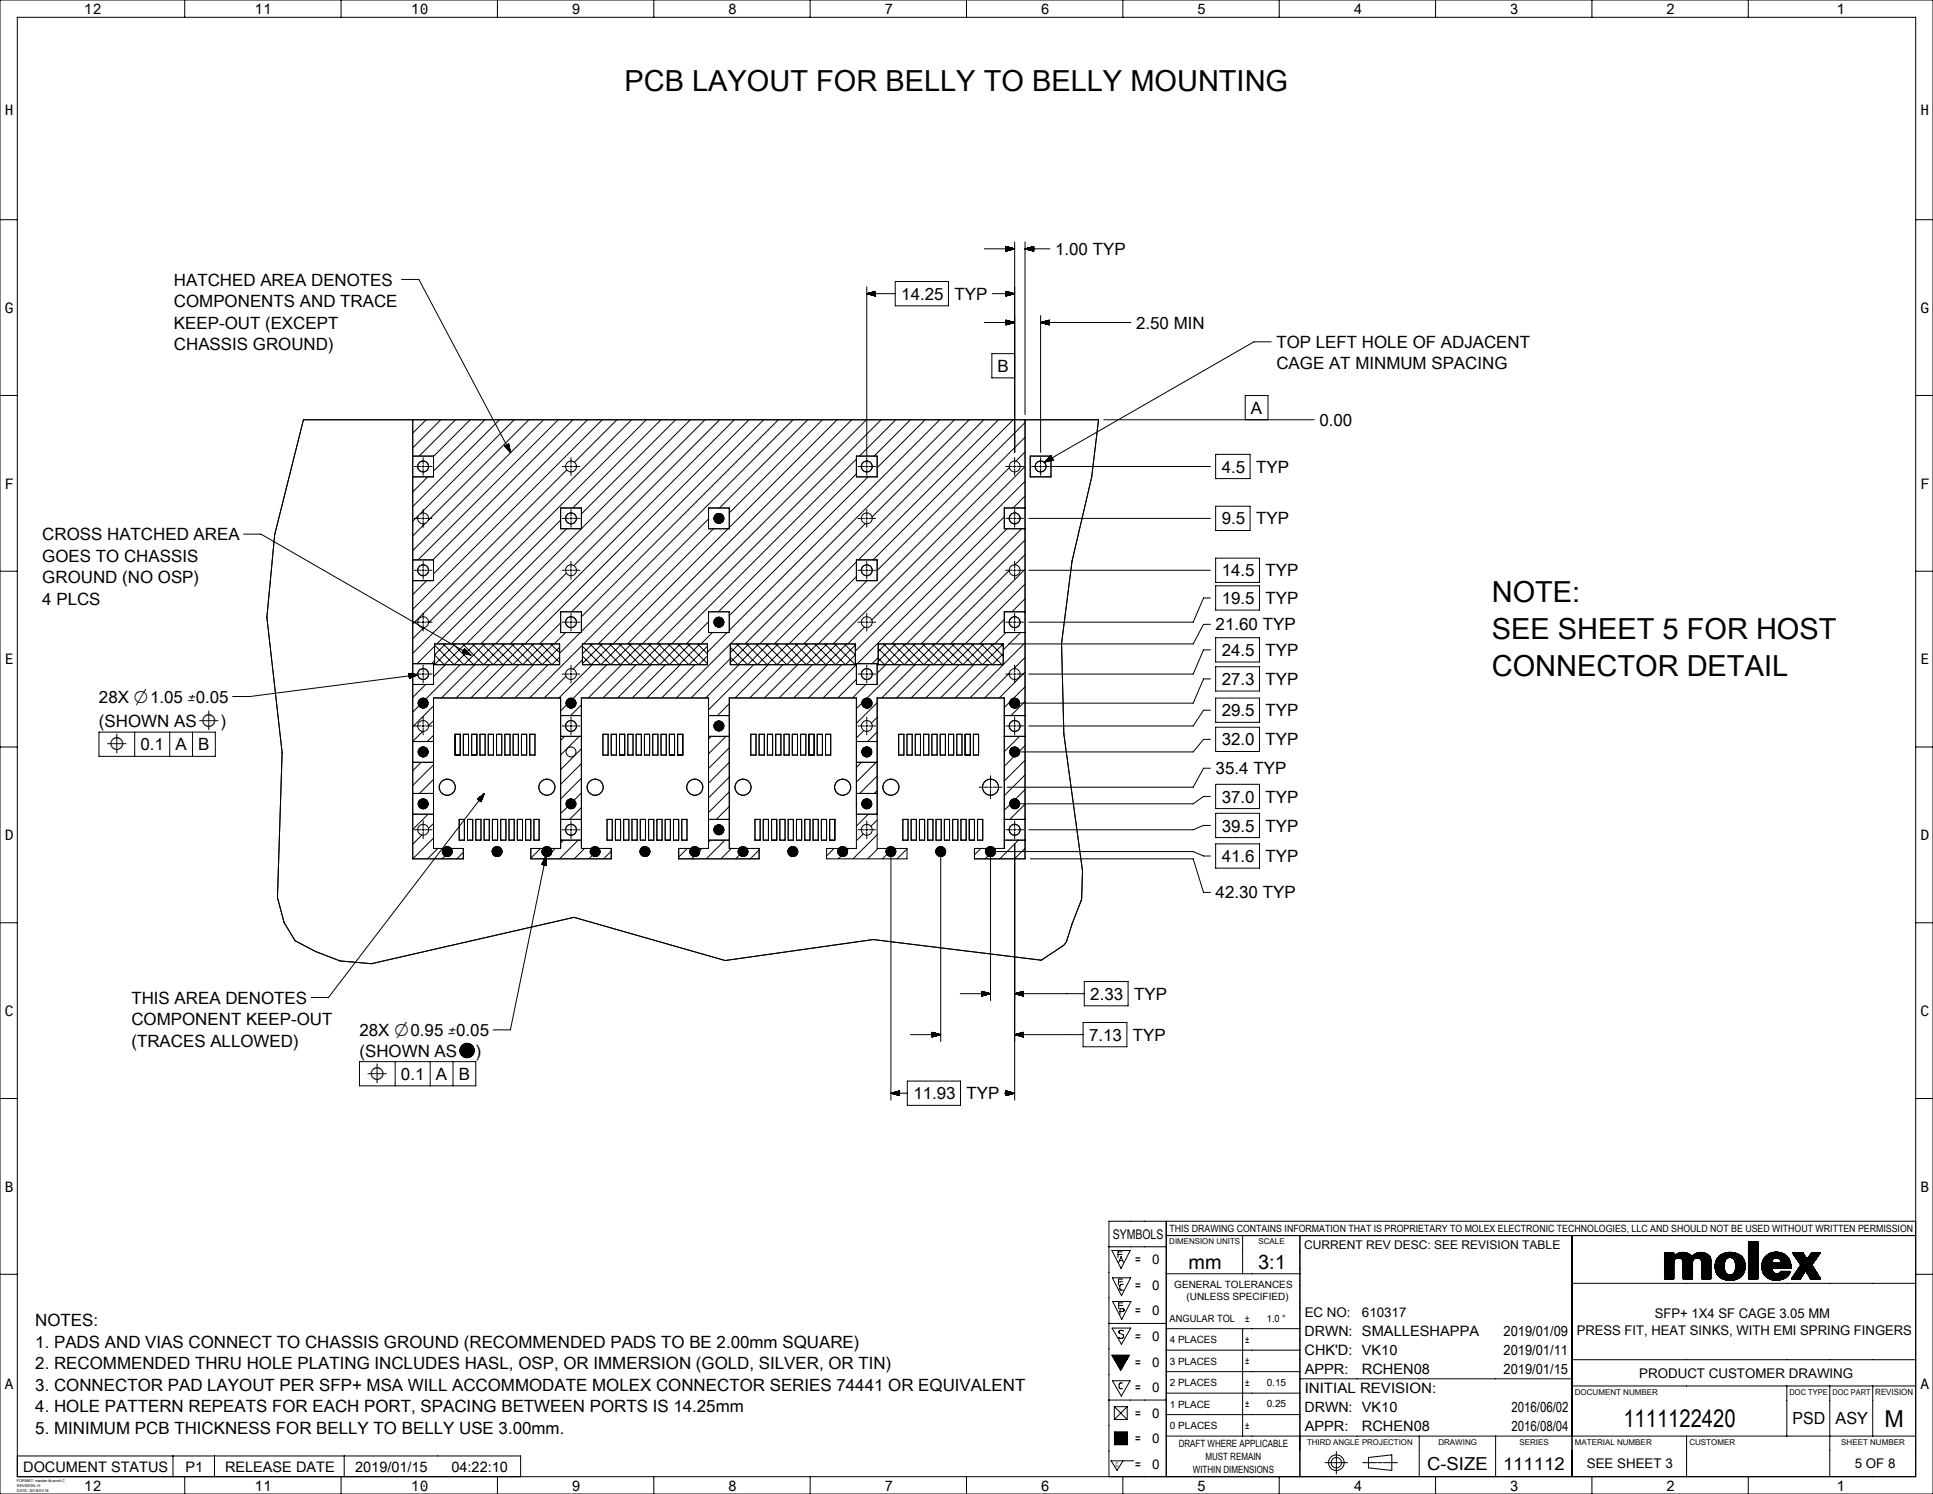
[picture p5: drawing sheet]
<svg xmlns="http://www.w3.org/2000/svg" width="559mm" height="432mm" viewBox="0 0 559 432" stroke-linecap="round" stroke-linejoin="round" font-family="sans-serif">
<defs><g id="words">
<g font-size="8.4">
<text x="180.5" y="26.4">PCB LAYOUT FOR BELLY TO BELLY MOUNTING</text>
<text x="431.3" y="174">NOTE:</text>
<text x="431.3" y="184.7">SEE SHEET 5 FOR HOST</text>
<text x="431.3" y="195.3">CONNECTOR DETAIL</text>
</g>
<text font-size="7.2" x="469.3" y="412.3">1111122420</text>
<text font-size="6.7" x="544.8" y="412.3">M</text>
<g font-size="5.8">
<text x="343.6" y="366.8">mm</text>
<text x="363.7" y="366.8">3:1</text>
</g>
<g font-size="5.7">
<text x="57.5" y="210.2">⌖</text>
<text x="30.9" y="216.9">⌖</text>
<text x="106.2" y="312.1">⌖</text>
</g>
<text font-size="5.2" x="412.6" y="424.8">C-SIZE</text>
<text font-size="5.1" x="434.5" y="424.7">111112</text>
<g font-size="4.9">
<text x="305" y="73.7">1.00 TYP</text>
<text x="50.3" y="82.5">HATCHED AREA DENOTES</text>
<text x="50.3" y="88.8">COMPONENTS AND TRACE</text>
<text x="260.5" y="86.6">14.25</text>
<text x="275.9" y="86.6">TYP</text>
<text x="50.3" y="95">KEEP-OUT (EXCEPT</text>
<text x="328.4" y="95">2.50 MIN</text>
<text x="50.3" y="101.2">CHASSIS GROUND)</text>
<text x="369" y="100.6">TOP LEFT HOLE OF ADJACENT</text>
<text x="288.4" y="107.5">B</text>
<text x="369" y="106.8">CAGE AT MINMUM SPACING</text>
<text x="361.6" y="119.6">A</text>
<text x="381.4" y="123.1">0.00</text>
<text x="353.2" y="136.6">4.5</text>
<text x="363.1" y="136.6">TYP</text>
<text x="353.2" y="151.6">9.5</text>
<text x="363.1" y="151.6">TYP</text>
<text x="12.2" y="156.2">CROSS HATCHED AREA</text>
<text x="12.2" y="162.4">GOES TO CHASSIS</text>
<text x="353.2" y="166.6">14.5</text>
<text x="365.8" y="166.6">TYP</text>
<text x="12.2" y="168.6">GROUND (NO OSP)</text>
<text x="12.2" y="174.8">4 PLCS</text>
<text x="353.2" y="174.6">19.5</text>
<text x="365.8" y="174.6">TYP</text>
<text x="351.4" y="182.2">21.60 TYP</text>
<text x="353.2" y="189.6">24.5</text>
<text x="365.8" y="189.6">TYP</text>
<text x="353.2" y="198">27.3</text>
<text x="365.8" y="198">TYP</text>
<text x="28.6" y="203.1">28X ⌀1.05</text>
<text x="353.2" y="207">29.5</text>
<text x="365.8" y="207">TYP</text>
<text x="28.6" y="210.2">(SHOWN AS</text>
<text x="63.9" y="210.2">)</text>
<text x="353.2" y="215.5">32.0</text>
<text x="365.8" y="215.5">TYP</text>
<text x="40.6" y="216.9">0.1</text>
<text x="50.7" y="216.9">A</text>
<text x="57.3" y="216.9">B</text>
<text x="351.4" y="223.8">35.4 TYP</text>
<text x="353.2" y="231.9">37.0</text>
<text x="365.8" y="231.9">TYP</text>
<text x="353.2" y="240.3">39.5</text>
<text x="365.8" y="240.3">TYP</text>
<text x="353.2" y="249.2">41.6</text>
<text x="365.8" y="249.2">TYP</text>
<text x="351.4" y="259.7">42.30 TYP</text>
<text x="38" y="290.1">THIS AREA DENOTES</text>
<text x="315.2" y="289">2.33</text>
<text x="327.9" y="289">TYP</text>
<text x="38" y="296.3">COMPONENT KEEP-OUT</text>
<text x="103.9" y="299.5">28X ⌀0.95</text>
<text x="38" y="302.5">(TRACES ALLOWED)</text>
<text x="103.9" y="305.5">(SHOWN AS</text>
<text x="137.6" y="305.5">)</text>
<text x="314.9" y="300.8">7.13</text>
<text x="327.5" y="300.8">TYP</text>
<text x="115.9" y="312.1">0.1</text>
<text x="126" y="312.1">A</text>
<text x="132.6" y="312.1">B</text>
<text x="264" y="317.7">11.93</text>
<text x="279.4" y="317.7">TYP</text>
<text x="10.2" y="383.2">NOTES:</text>
<text x="10.2" y="389.5">1. PADS AND VIAS CONNECT TO CHASSIS GROUND (RECOMMENDED PADS TO BE 2.00mm SQUARE)</text>
<text x="10.2" y="395.7">2. RECOMMENDED THRU HOLE PLATING INCLUDES HASL, OSP, OR IMMERSION (GOLD, SILVER, OR TIN)</text>
<text x="10.2" y="401.9">3. CONNECTOR PAD LAYOUT PER SFP+ MSA WILL ACCOMMODATE MOLEX CONNECTOR SERIES 74441 OR EQUIVALENT</text>
<text x="10.2" y="408.1">4. HOLE PATTERN REPEATS FOR EACH PORT, SPACING BETWEEN PORTS IS 14.25mm</text>
<text x="10.2" y="414.3">5. MINIMUM PCB THICKNESS FOR BELLY TO BELLY USE 3.00mm.</text>
</g>
<g font-size="4.8">
<text x="518.2" y="411.6">PSD</text>
<text x="530.6" y="411.6">ASY</text>
</g>
<g font-size="4.4">
<text x="54.3" y="203.1">±0.05</text>
<text x="129.6" y="299.5">±0.05</text>
</g>
<g font-size="4.2">
<text x="24.3" y="4">12</text>
<text x="73.6" y="4">11</text>
<text x="118.8" y="4">10</text>
<text x="165.3" y="4">9</text>
<text x="210.5" y="4">8</text>
<text x="255.7" y="4">7</text>
<text x="300.9" y="4">6</text>
<text x="346.1" y="4">5</text>
<text x="391.3" y="4">4</text>
<text x="436.5" y="4">3</text>
<text x="481.7" y="4">2</text>
<text x="531" y="4">1</text>
<text x="1.4" y="33.2">H</text>
<text x="555.2" y="33.2">H</text>
<text x="1.4" y="90.4">G</text>
<text x="555.2" y="90.4">G</text>
<text x="1.4" y="141.2">F</text>
<text x="555.2" y="141.2">F</text>
<text x="1.4" y="192">E</text>
<text x="555.2" y="192">E</text>
<text x="1.4" y="242.8">D</text>
<text x="555.2" y="242.8">D</text>
<text x="1.4" y="293.6">C</text>
<text x="555.2" y="293.6">C</text>
<text x="1.4" y="344.4">B</text>
<text x="555.2" y="344.4">B</text>
<text x="1.4" y="401.5">A</text>
<text x="555.2" y="401.5">A</text>
<text x="6.7" y="425.3">DOCUMENT STATUS</text>
<text x="53.6" y="425.3">P1</text>
<text x="65.1" y="425.3">RELEASE DATE</text>
<text x="102.7" y="425.3">2019/01/15</text>
<text x="130.5" y="425.3">04:22:10</text>
<text x="24.3" y="430.8">12</text>
<text x="73.6" y="430.8">11</text>
<text x="118.8" y="430.8">10</text>
<text x="165.3" y="430.8">9</text>
<text x="210.5" y="430.8">8</text>
<text x="255.7" y="430.8">7</text>
<text x="300.9" y="430.8">6</text>
<text x="346.1" y="430.8">5</text>
<text x="391.3" y="430.8">4</text>
<text x="436.5" y="430.8">3</text>
<text x="481.7" y="430.8">2</text>
<text x="531" y="430.8">1</text>
</g>
<g font-size="4.1">
<text x="377.1" y="386.1">DRWN: SMALLESHAPPA</text>
<text x="434.7" y="386.1">2019/01/09</text>
<text x="377.1" y="391.6">CHK'D: VK10</text>
<text x="434.7" y="391.6">2019/01/11</text>
<text x="377.2" y="397.1">APPR:</text>
<text x="393.7" y="397.2">RCHEN08</text>
<text x="434.7" y="397.1">2019/01/15</text>
<text x="377.2" y="402.7">INITIAL REVISION:</text>
<text x="377.1" y="408.2">DRWN: VK10</text>
<text x="377.2" y="413.7">APPR:</text>
<text x="393.7" y="413.7">RCHEN08</text>
<text x="437" y="408.2">2016/06/02</text>
<text x="437" y="413.7">2016/08/04</text>
</g>
<g font-size="3.9">
<text x="321.7" y="358.1">SYMBOLS</text>
<text x="328.2" y="365.4">=</text>
<text x="333.1" y="365.4">0</text>
<text x="328.2" y="372.8">=</text>
<text x="333.1" y="372.8">0</text>
<text x="328.2" y="380.2">=</text>
<text x="333.1" y="380.2">0</text>
<text x="377.2" y="380.6">EC NO:</text>
<text x="393.7" y="380.6">610317</text>
<text x="478.4" y="380.9">SFP+ 1X4 SF CAGE 3.05 MM</text>
<text x="328.2" y="387.6">=</text>
<text x="333.1" y="387.6">0</text>
<text x="455.8" y="385.8">PRESS FIT, HEAT SINKS, WITH EMI SPRING FINGERS</text>
<text x="328.2" y="395">=</text>
<text x="333.1" y="395">0</text>
<text x="473.9" y="398.2">PRODUCT CUSTOMER DRAWING</text>
<text x="328.2" y="402.3">=</text>
<text x="333.1" y="402.3">0</text>
<text x="328.2" y="409.7">=</text>
<text x="333.1" y="409.7">0</text>
<text x="328.2" y="417.1">=</text>
<text x="333.1" y="417.1">0</text>
<text x="328.2" y="424.5">=</text>
<text x="333.1" y="424.5">0</text>
<text x="458.7" y="424.4">SEE SHEET 3</text>
<text x="536.2" y="424.4">5 OF 8</text>
</g>
<text font-size="3.5" x="377" y="360.9">CURRENT REV DESC: SEE REVISION TABLE</text>
<g font-size="2.9">
<text x="338" y="356.1">THIS DRAWING CONTAINS INFORMATION THAT IS PROPRIETARY TO MOLEX ELECTRONIC TECHNOLOGIES, LLC AND SHOULD NOT BE USED WITHOUT WRITTEN PERMISSION</text>
<text x="339.5" y="372.2">GENERAL TOLERANCES</text>
<text x="343" y="375.9">(UNLESS SPECIFIED)</text>
<text x="338.1" y="382">ANGULAR TOL</text>
<text x="360" y="381.9">±</text>
<text x="366.3" y="382">1.0 °</text>
<text x="338.2" y="388.2">4 PLACES</text>
<text x="360" y="388.2">±</text>
<text x="338.2" y="394.4">3 PLACES</text>
<text x="360" y="394.4">±</text>
<text x="338.2" y="400.6">2 PLACES</text>
<text x="360" y="400.6">±</text>
<text x="366.2" y="400.6">0.15</text>
<text x="338.2" y="406.8">1 PLACE</text>
<text x="360" y="406.8">±</text>
<text x="366.2" y="406.8">0.25</text>
<text x="338.2" y="413">0 PLACES</text>
<text x="360" y="413">±</text>
<text x="340.7" y="418.3">DRAFT WHERE APPLICABLE</text>
<text x="344.8" y="425.7">WITHIN DIMENSIONS</text>
<text x="348.5" y="422">MUST REMAIN</text>
</g>
<text font-size="2.5" x="542.1" y="403.1">REVISION</text>
<g font-size="2.3">
<text x="338" y="359.6">DIMENSION UNITS</text>
<text x="363.8" y="359.6">SCALE</text>
<text x="455.3" y="403.1">DOCUMENT NUMBER</text>
<text x="517.3" y="403.1">DOC TYPE</text>
<text x="529.7" y="403.1">DOC PART</text>
<text x="377.8" y="417.6">THIRD ANGLE PROJECTION</text>
<text x="415.8" y="417.6">DRAWING</text>
<text x="439.2" y="417.6">SERIES</text>
<text x="455.3" y="417.6">MATERIAL NUMBER</text>
<text x="488.4" y="417.6">CUSTOMER</text>
<text x="532.3" y="417.6">SHEET NUMBER</text>
</g>
<text font-size="1.9" x="322.5" y="423.9">C</text>
<g font-size="1.1">
<text x="4.9" y="428.3">FORMAT: master-tb-prod-C</text>
<text x="4.9" y="429.7">REVISION: H</text>
<text x="4.9" y="431.1">DATE: 2018/01/18</text>
</g>
</g></defs>
<g fill="none" stroke="#000" stroke-width=".29">
<path d="M0 0h558.8v431.8h-558.8zM5 5h548.8v421.8h-548.8zM53.4 0v5M98.6 0v5M143.8 0v5M189 0v5M234.2 0v5M279.4 0v5M324.6 0v5M369.8 0v5M415 0v5M460.2 0v5"/>
<path d="M505.4 0v5M0 63.5h5M284.6 71.9h8.7M290.8 71.2v1.4M290.8 71.2l2.5 .7M290.8 71.3h.2M290.8 71.3l.4 .1M290.8 71.4h.7M290.8 71.5h1M290.8 71.5l1.2 .1M290.8 71.6h1.5M290.8 71.7h1.8"/>
<path d="M290.8 71.7l2 .1M290.8 71.8l2.3 .1M291 72.5l-.2 .1M291.2 72.5h-.4M291.5 72.4l-.7 .1M291.8 72.3l-1 .1M292.1 72.2l-1.3 .1M292.4 72.2h-1.6M292.7 72.1h-1.9M292.9 72l-2.1 .1M293.1 72h-2.3M293.3 69.9v60.8"/>
<path d="M293.3 71.9l-2.5 .7M296.3 69.9v49.9M296.3 71.9h7.2M296.3 71.9l2.5 .7M296.5 71.9h2.3M296.5 72h2.3M296.7 72h2.1M296.8 71.8h2M297 72.1h1.8M297.1 71.7h1.7M297.3 72.2h1.5M297.4 71.6h1.4"/>
<path d="M297.6 72.2h1.2M297.6 71.6h1.2M297.8 71.5h1M297.8 72.3h1M298.1 71.4h.7M298.1 72.4h.7M298.4 71.4h.4M298.4 72.5h.4M298.6 72.5h.2M298.7 71.3h.1M298.8 71.2v1.4M298.8 71.2l-2.5 .7"/>
<path d="M553.8 63.5h5M116.1 80.8h5l26.5 50M250.6 84.9h8.2M250.6 84.9l2.5 .7M250.6 82.9v48.8M250.7 84.9h2.4M250.9 85h2.2M250.9 84.8h2.2M251.1 85h2M251.1 84.7h2M251.4 85.1h1.7M251.4 84.7h1.7"/>
<path d="M251.7 85.2h1.4M251.7 84.6h1.4M252 85.3h1.1M252 84.5h1.1M252.3 85.3h.8M252.3 84.4h.8M252.5 85.4h.6M252.5 84.4h.6M252.8 85.5h.3M252.8 84.3h.3M253 85.5h.1M253 84.2h.1"/>
<path d="M253.1 84.2v1.4M253.1 84.2l-2.5 .7M258.8 81.4h15.4v7h-15.4zM284.6 93.2h8.7M286.8 84.9h6.5M290.8 85.5h.1M290.8 84.2h.1M290.8 84.2l.3 .1M290.8 84.3l.6 .1M290.8 84.4h.8M290.8 84.4l1.1 .1M290.8 84.5l1.4 .1"/>
<path d="M290.8 84.6l1.7 .1M290.8 84.7h2M290.8 84.8h2.2M290.8 84.2l2.5 .7M290.8 84.2v1.4M290.8 92.5v1.4M290.8 92.6h.2M290.8 92.6l.5 .1M290.8 92.7l.8 .1M290.8 92.8h1M290.8 92.8l1.3 .1M290.8 92.9l1.6 .1"/>
<path d="M290.8 93h1.9M290.8 93.1h2.1M290.8 93.1l2.4 .1M290.8 92.5l2.5 .7M291 93.8l-.2 .1M291.1 85.5h-.3M291.2 93.8h-.4M291.4 85.4h-.6M291.4 93.7h-.6M291.6 85.3l-.8 .1M291.7 93.6l-.9 .1M291.9 85.3h-1.1"/>
<path d="M292 93.6h-1.2M292.2 85.2h-1.4M292.3 93.5h-1.5M292.5 85.1l-1.7 .1M292.6 93.4l-1.8 .1M292.8 85l-2 .1M292.8 93.3l-2 .1M293 85h-2.2M293 93.3h-2.2M293.2 84.9h-2.4M293.3 84.9l-2.5 .7M293.3 93.2l-2.5 .7"/>
<path d="M300.8 93.2h26.1M300.8 93.2l2.5 .7M300.8 91.2v39.5M300.9 93.2h2.4M301.1 93.3h2.2M301.2 93.1h2.1M301.3 93.3h2M301.5 93h1.8M301.6 93.4h1.7M301.8 93h1.5M301.9 93.5h1.4M302.1 92.9h1.2"/>
<path d="M302.1 93.6h1.2M302.3 92.8h1M302.4 93.6h.9M302.5 92.8h.8M302.7 93.7h.6M302.8 92.7h.5M302.9 93.8h.4M303.1 92.6h.2M303.2 93.8h.1M303.3 92.5v1.4M303.3 92.5l-2.5 .7M367.5 98.8h-5l-60.5 34.8"/>
<path d="M0 114.3h5M293.3 102.2h-6.6v7h6.6M553.8 114.3h5M87.7 121.3h229.9l-2 16.6-5.7 24.3-3 23.7 .6 26.3 5.4 39.6-.3 8.1-4.5 12.7-.9 .8-6.2 4.1-48.6-5.9-42.8 6-43.7-12.5-58.5 13.4-9.1-.8-7-2.7-6-3.1-3.2-5.3-1.9-7.2 1.4-41.9-4.4-39.1 2.2-23.8zM119.3 131.8h6v6h-6M119.3 121.3v126.9M119.4 137.8l-.1 .1M119.7 134.8h1.9M121.9 134.8h.8M122.3 132.2v1.9M122.3 134.4v.8M122.3 135.5v1.9"/>
<path d="M123 134.8h1.9M123.2 121.3l-3.9 3.9M123.7 137.8l-4.4 4.4M127.4 121.3l-8.1 8.1M131.7 121.3l-10.5 10.5M135.9 121.3l-10.6 10.6M140.2 121.3l-14.9 14.9M144.4 121.3l-25.1 25.1M145.9 128.9l1.1-.6 .6 2.5M145.9 128.9l1.7 1.9M145.9 128.9l.1 .2M146 128.9l.3 .5"/>
<path d="M146 128.8l.4 .7M146.1 128.8l.4 .9M146.1 128.8l.7 1.2M146.2 128.7l.8 1.4M146.3 128.7l.9 1.7M146.4 128.7l1 1.8M146.5 128.6l1.1 2M146.5 128.6l1 1.8M146.7 128.5l.7 1.2M146.8 128.4l.5 .9M146.9 128.4l.3 .7M146.9 128.4l.2 .3"/>
<path d="M147 128.3l.1 .2M147 128.3h.1M147.4 129.9l-.7-1.4 .8 1.8M148.6 121.3l-27.1 27.2M152.9 121.3l-29.1 29.1M157.1 121.3l-37.8 37.8M161.4 121.3l-40.5 40.5M162.5 134.8h1.9M163.8 135.8l-44.5 44.5M164.7 134.8h.7M165.1 132.2v1.9M165.1 134.4v.8"/>
<path d="M165.1 135.5v1.9M165.6 121.3l-40.5 40.5M165.7 134.8h1.9M169.9 121.3l-44.6 44.6M174.1 121.3l-54.8 54.8M178.3 121.3l-12.2 12.3M182.6 121.3l-58.7 58.7M186.8 121.3l-67.5 67.5M191.1 121.3l-25.5 25.5M195.3 121.3l-27.2 27.3M199.6 121.3l-31.5 31.5M203.8 121.3l-64.8 64.8"/>
<path d="M208 121.3l-42.1 42.2M212.3 121.3l-64.8 64.8M216.5 121.3l-64.8 64.8M220.8 121.3l-55.5 55.5M225 121.3l-56.9 57M229.3 121.3l-61.2 61.2M233.5 121.3l-25.5 25.5M237.7 121.3l-26.9 26.9M242 121.3l-31.2 31.2M246.2 121.3l-64.8 64.8M247.6 131.8h6v6h-6zM247.6 136.9l-39.9 39.9"/>
<path d="M247.6 132.7l-53.4 53.4M248 134.8h1.9M250.2 134.8h.7M250.5 121.3l-64.8 64.8M250.6 132.2v1.9M250.6 134.4v.8M250.6 135.5v1.9M250.9 137.8l-40.1 40.1M251.2 134.8h1.9M254.7 121.3l-64.8 64.8M258.9 121.3l-10.4 10.5M263.2 121.3l-10.5 10.5"/>
<path d="M267.4 121.3l-13.8 13.9M271.7 121.3l-60.9 60.9M275.9 121.3l-80.4 80.4M280.2 121.3l-28.1 28.1M284.4 121.3l-64.8 64.8M288.6 121.3l-40.5 40.5M290.7 134.8h1.9M291.8 135.2l-51 50.9M292.9 121.3l-40.5 40.5M292.9 134.8h.8M293.3 132.2v1.9M293.3 134.4v.8"/>
<path d="M293.3 135.5v1.9M294 134.8h1.9M296.3 121.3v126.9h-14.6v-3h3.5M296.3 139.1l-49 49.1M296.3 134.9l-44.3 44.3M296.3 130.6l-2.6 2.7M296.3 126.4l-59.7 59.7M296.3 122.1l-42.7 42.8M297.8 131.8h6v6h-6zM298.2 134.8h1.9M300.4 134.8h.8M300.8 132.2v1.9"/>
<path d="M300.8 134.4v.8M300.8 135.5v1.9M301.5 134.8h1.9M302.4 133.5l1.8-1.1-2 1.1M302.9 132.6l1.1-.6-1.2 .7M303.8 131.7l.7 1.2M303.8 131.7l-1.8 1.9M303.8 131.8h.1M303.8 131.8l-.2 .1M303.9 131.9l-.5 .3M303.9 134.8h46M303.9 131.9l-.7 .4"/>
<path d="M304 132.1l-1.3 .8M304.1 132.2l-1.7 1M304.1 132.2l-1.8 1.1M304.2 132.5l-1.7 .9M304.3 132.5l-1.4 .8M304.3 132.6l-1.2 .7M304.3 132.7l-.8 .5M304.4 132.8l-.7 .3M304.4 132.8l-.3 .2M304.4 132.9l-.2 .1M304.5 132.9h-.1M304.5 132.9l-2.5 .7"/>
<path d="M319.1 121.3h60.8M351.4 131.3h10v7h-10zM360 121.3v-7h6.6v7M70.4 154.4h5l60.7 34.9M119.7 149.8h1.9M121 149l-1.7 1.6M121.9 149.8h.8M122.3 147.2v1.9M122.3 149.4v.8M122.3 150.5v1.9M122.9 151.3l-3.6 3.6M123 149.8h1.9"/>
<path d="M162.1 146.8h6v6h-6zM162.1 150.3l-35.8 35.8M162.5 149.8h1.9M163.8 152.8l-33.3 33.3M164.7 149.8h.7M165.1 147.2v1.9M165.1 149.4v.8M165.1 150.5v1.9M165.7 149.8h1.9M168.1 152.8l-33.3 33.3M204.8 146.8h6v6h-6zM204.8 150l-36.1 36.1"/>
<path d="M206.2 152.8l-33.3 33.3M206.4 149.8l1.4 1.4M206.4 149.7l1.5 1.5M206.4 150l1.2 1.2M206.4 149.6l1.7 1.6M206.4 150.2l1.1 1M206.4 149.5l1.8 1.7M206.5 149.4l1.8 1.8M206.5 150.4l.8 .7M206.5 149.3l1.9 1.8M206.6 149.2l1.9 1.9M206.6 149.1l2 1.9"/>
<path d="M206.7 149l2 2M206.7 148.9l2 2M206.8 150.8l.1 .1M206.8 148.8l2 2M206.9 148.8l2 2M206.9 148.7l2 2M207 148.6l2 2M207.1 148.6l2 1.9M207.2 148.5l1.9 1.9M207.3 148.5l1.9 1.8M207.4 148.5l1.8 1.7M207.5 148.4l1.7 1.7"/>
<path d="M207.6 148.4l1.6 1.6M207.8 148.4l1.4 1.5M207.9 148.4l1.3 1.3M208.1 148.4l1.1 1.2M208.3 148.5l.9 .9M208.5 148.6l.6 .5M210.5 152.8l-33.3 33.3M248 149.8h1.9M250.1 151.3l-34.7 34.8M250.2 149.8h.7M250.6 147.2v1.9M250.6 149.4v.8"/>
<path d="M250.6 150.5v1.9M251.2 149.8h1.9M290.3 149.3l-42.5 42.5M290.7 149.8h1.9M291.1 152.8l-33.3 33.3M292.9 149.8h.8M293.3 147.2v1.9M293.3 149.4v.8M293.3 150.5v1.9M294 149.8h1.9M295.3 152.8l-33.3 33.3M296.3 146.8h-6v6h6"/>
<path d="M296.3 143.3l-3.5 3.5M296.3 156.1l-30 30M297.4 149.8h52.5M351.4 146.3h10v7h-10zM0 165.1h5M119.3 161.8h6v6h-6M119.7 164.8h1.9M119.7 179.8h1.9M121.9 164.8h.8M121.9 179.8h.8M122.3 162.2v1.9M122.3 164.4v.8"/>
<path d="M122.3 165.5v1.9M122.3 177.2v1.9M122.3 179.4v.8M123 164.8h1.9M123 179.8h1.9M123.4 167.8l-4.1 4.1M162.1 176.8h6v6h-6zM162.5 164.8h1.9M162.5 179.8h1.9M163.7 165.6l-20.4 20.5M164.7 164.8h.7M164.7 179.8h.7"/>
<path d="M165.1 162.2v1.9M165.1 164.4v.8M165.1 165.5v1.9M165.1 177.2v1.9M165.1 179.4v.8M165.7 164.8h1.9M165.7 179.8h1.9M204.8 176.8h6v6h-6zM204.8 179.7l-6.4 6.4M206.4 179.8l1.4 1.4M206.4 179.7l1.6 1.5M206.4 180l1.3 1.2"/>
<path d="M206.4 179.6l1.7 1.6M206.4 179.5l1.8 1.7M206.5 179.3l1.8 1.9M206.5 179.2l1.9 1.9M206.6 179.1l1.9 2M206.6 179.1l2 1.9M206.7 179l2 2M206.7 178.9l2 2M206.8 178.8l2 2M206.9 178.8l2 2M207 178.7l2 2M207 178.6l2 2"/>
<path d="M207.1 178.6l2 1.9M207.2 178.5l1.9 1.9M207.3 178.5l1.9 1.8M207.4 178.5l1.8 1.7M207.5 178.4l1.7 1.7M207.7 178.4l1.5 1.6M207.8 178.4l1.4 1.4M207.9 178.4l1.3 1.3M208.1 178.4l1.1 1.1M208.3 178.5l.9 .8M208.6 178.6l.4 .5M247.6 161.8h6v6h-6z"/>
<path d="M247.6 166.6l-19.5 19.5M247.6 162.4l-23.7 23.7M248 164.8h1.9M248 179.8h1.9M250.2 164.8h.7M250.2 179.8h.7M250.6 162.2v1.9M250.6 164.4v.8M250.6 165.5v1.9M250.6 177.2v1.9M250.6 179.4v.8M250.6 167.8l-18.3 18.3"/>
<path d="M251.2 164.8h1.9M251.2 179.8h1.9M290.3 179l-7 7.1M290.7 164.8h1.9M290.7 179.8h1.9M291.7 164.9l-21.2 21.2M292.9 164.8h.8M292.9 179.8h.8M293.3 162.2v1.9M293.3 164.4v.8M293.3 165.5v1.9M293.3 177.2v1.9"/>
<path d="M293.3 179.4v.8M294 164.8h1.9M294 179.8h1.9M296.3 176.8h-6v6h6M296.3 173l-3.8 3.8M296.3 168.8l-17.3 17.3M296.3 164.6l-21.5 21.5M296.3 160.3l-2.9 3M297.4 164.8h52.5M349.9 172.8h-2l-3 7h-47.5M351.4 161.3h12.7v7h-12.7zM351.4 169.3h12.7v7h-12.7z"/>
<path d="M553.8 165.1h5M118.2 194.7l2.6 .3M118.2 194.7l.2 1.3M118.2 194.7h.1M118.3 194.7h-.1M118.4 196h.1M118.4 194.7h-.2l.5 .1M118.5 196h-.1M118.8 195.8l-.4 .1M118.9 195.8l-.6 .1M119 194.8l-.8 .1 1-.1M119.2 195.7l-.9 .1"/>
<path d="M119.3 191.8h6v6h-6M119.5 195.5l-1.2 .2M119.5 194.9l-1.3 .1M119.7 194.8h1.9M119.8 195.4l-1.5 .2M119.8 194.9l-1.6 .1M120 195.3l-1.7 .3M120.1 194.9l-1.8 .2M120.3 195.2l-2 .3M120.4 195l-2.1 .2M120.6 195.1l-2.3 .3M120.7 195l-2.4 .3"/>
<path d="M120.8 195l-48.6 6.3h-5M120.8 195l-2.4 1M121.9 194.8h.8M122.3 180.5v1.9M122.3 192.2v1.9M122.3 194.4v.8M122.3 195.5v1.9M122.5 181.4l-3.2 3.2M123 194.8h1.9M123.1 197.8l-3.8 3.8M125.6 186.1h36.2v6h-36.2zM125.6 191l-.8 .8"/>
<path d="M125.6 186.8l-5 5M128.1 186.1l6 6 6-6M128.8 192.1l-3.5 3.5M128.8 186.1l-3.2 3.2 2.9 2.8 6-6M130.9 186.1l6 6 6-6M131.6 186.1l-6 6M133 192.1l-9.9 9.9 .4 .4M133.6 188.7l2.5 .6M133.6 188.7h.1M133.8 186.1l6 6 6-6M133.8 188.5l.8 .4M133.8 188.4l1 .6"/>
<path d="M133.8 188.4l1.2 .6M133.9 188.3l1.5 .8M133.9 188.2l1.7 1M134 188.1l2.1 1.2M134 188l2 1.2M134 188l1.7 .9M134.1 188.8l-.4-.2 .5 .2M134.1 187.9l1.5 .9M134.1 187.8l1.3 .9M134.1 187.8l1.1 .6M134.3 187.6l.3 .2M134.3 187.5h.1"/>
<path d="M134.3 187.5l1.8 1.8M134.3 187.5l-.7 1.2M134.7 188l-.5-.3 .8 .5M136.6 186.1l6 6 6-6M137.2 192.1l-9.6 9.6M137.3 186.1l-6 6-5.7-5.6M139.4 186.1l6 6 6-6M141.5 192.1l-9.6 9.6M142.2 186.1l6 6 6-6M145.1 186.1l6 6 6-6M145.7 192.1l-9.6 9.6M147.9 186.1l6 6 6-6"/>
<path d="M150 192.1l-9.6 9.6M150.7 186.1l6 6 5.1-5M153.6 186.1l6 6 2.2-2.2M154.2 192.1l-9.6 9.6M156.4 186.1l5.4 5.4M158.5 192.1l-9.6 9.6M159.2 186.1l2.6 2.6M162.1 180l-6.1 6.1M162.5 194.8h1.9M163.5 182.8l-3.3 3.3M163.6 195.4l-6.3 6.3M164.7 194.8h.7"/>
<path d="M165.1 180.5v1.9M165.1 192.2v1.9M165.1 194.4v.8M165.1 195.5v1.9M165.7 194.8h1.9M167.8 182.8l-6 6M168.4 186.1h36.1v6h-36.1zM168.4 190.7l-2.7 2.7M168.4 186.4l-15.3 15.3M168.4 186.1h.1M170.5 186.1l6 6 6-6M171.2 192.1l-9.6 9.6"/>
<path d="M171.2 186.1l-2.8 2.9M173.4 186.1l6 6 6-6M174 186.1l-5.6 5.7M175.4 192.1l-9.8 9.8M176.2 186.1l6 6 6-6M176.9 186.1l-6 6-2.5-2.5M179 186.1l6 6 6-6M179.7 192.1l-9.6 9.6M179.7 186.1l-6 6-5.3-5.3M181.8 186.1l6 6 6-6M183.9 192.1l-9.6 9.6M184.7 186.1l6 6 6-6"/>
<path d="M187.5 186.1l6 6 6-6M188.2 192.1l-9.6 9.6M190.3 186.1l6 6 6-6M192.4 192.1l-9.6 9.6M193.2 186.1l6 6 5.3-5.3M196 186.1l6 6 2.5-2.5M196.6 192.1l-9.6 9.6M198.8 186.1l5.7 5.7M200.9 192.1l-9.6 9.6M201.6 186.1l2.9 2.9M204.5 186.1v.1M205.9 182.8l-3.3 3.3"/>
<path d="M206.4 180.1l1.1 1.1M206.5 180.4l.8 .7M206.7 180.7l.3 .3M210.2 182.8l-5.7 5.7M211.1 186.1h36.2v6h-36.2zM211.1 190.4l-11.3 11.3M213 186.1l6 6 6-6M213.6 192.1l-9.6 9.6M213.6 186.1l-2.5 2.5M215.8 186.1l6 6 6-6M216.5 186.1l-5.4 5.4M217.9 192.1l-13.1 13"/>
<path d="M218.6 186.1l6 6 6-6M219.3 186.1l-6 6-2.2-2.2M221.4 186.1l6 6 6-6M222.1 192.1l-9.6 9.6M222.1 186.1l-6 6-5-5M224.3 186.1l6 6 6-6M226.3 192.1l-9.6 9.6M227.1 186.1l6 6 6-6M229.9 186.1l6 6 6-6M230.6 192.1l-9.6 9.6M232.8 186.1l6 6 6-6M234.8 192.1l-9.6 9.6"/>
<path d="M235.6 186.1l6 6 5.7-5.6-.4-.4M238.4 186.1l6 6 2.9-2.8-3.2-3.2M239.1 192.1l-9.6 9.6M241.2 186.1l6 6M243.3 192.1l-9.6 9.6M247.3 192.1h-.1M247.6 191.8h6v6h-6zM247.6 192.1l-9.7 9.6M247.6 196.3l-5.4 5.4M248 194.8h1.9M249.9 181.3l-4.8 4.8M250.2 194.8h.7"/>
<path d="M250.3 197.8l-3.9 3.9M250.6 180.5v1.9M250.6 192.2v1.9M250.6 194.4v.8M250.6 195.5v1.9M251.2 194.8h1.9M253.9 186.1h36.1v6h-36.1zM253.9 190l-1.8 1.8M255.4 186.1l6 6 6-6M256 192.1l-2.4 2.5M256.1 186.1l-2.2 2.2M258.2 186.1l6 6 6-6"/>
<path d="M258.9 186.1l-5 5M260.3 192.1l-9.7 9.7M261 186.1l6 6 6-6M261.7 186.1l-6 6-1.8-1.8M263.9 186.1l6 6 6-6M264.5 192.1l-9.6 9.6M264.6 186.1l-6 6-4.7-4.7M266.7 186.1l6 6 6-6M268.8 192.1l-9.6 9.6M269.5 186.1l6 6 6-6M272.4 186.1l6 6 6-6M273 192.1l-9.6 9.6"/>
<path d="M275.2 186.1l6 6 6-6M277.3 192.1l-9.7 9.6M278 186.1l6 6 6-6M280.8 186.1l6 6 3.2-3.2M281.5 192.1l-9.6 9.6M283.7 186.1l6 6 .3-.3M285.7 192.1l-9.6 9.6M286.5 186.1l3.5 3.5M289.3 186.1l.7 .7M290.7 194.8h1.9M290.8 182.8l-3.3 3.3M291.8 194.6l-7.2 7.1"/>
<path d="M292.9 194.8h.8M293.3 180.5v1.9M293.3 192.2v1.9M293.3 194.4v.8M293.3 195.5v1.9M294 194.8h1.9M295 182.8l-5 5M296.3 198.5l-3.3 3.3M296.3 194.3l-7.4 7.4M296.3 190l-3.2 3.3M296.3 185.8l-15.9 15.9M349.9 180.4h-2l-3 5.7h-53.4"/>
<path d="M349.9 187.8h-2l-3 7h-47.5M349.9 196.2h-2l-3 7h-50.1M351.4 184.3h12.7v7h-12.7zM351.4 192.7h12.7v7h-12.7zM0 215.9h5M28.6 211.6h33.6v7h-33.6zM38.9 211.6v7M49.1 211.6v7M55.7 211.6v7M119.3 214.3h6M119.7 209.8h1.9M120.9 203.2l1.4 1.4"/>
<path d="M120.9 217.4l1.4 1.3M120.9 217.2l1.5 1.5M120.9 203.1l1.6 1.5M120.9 203.4l1.3 1.2M120.9 217.5l1.2 1.2M120.9 217.1l1.6 1.6M120.9 203l1.7 1.6M120.9 203.5l1.1 1.1M120.9 217l1.8 1.7M120.9 217.7l1.1 1M120.9 202.8l1.8 1.8M121 216.9l1.8 1.8"/>
<path d="M121 202.7l1.8 1.9M121 203.7l.8 .9M121 216.8l1.9 1.8M121 202.6l1.9 1.9M121 217.9l.7 .7M121.1 216.7l1.9 1.9M121.1 202.5l1.9 2M121.1 216.6l2 1.9M121.1 202.5l2 1.9M121.1 204l-1.8 1.8M121.2 216.5l1.9 2M121.2 204.1l.3 .3"/>
<path d="M121.2 202.4l2 2M121.2 216.4l2 2M121.2 202.3l2.1 2M121.3 216.3l2 2.1M121.3 202.2l2 2M121.4 216.3l2 2M121.4 202.2l2 2M121.4 216.2l2 2M121.5 202.1l2 2M121.5 216.1l2 2M121.5 202l2 2M121.6 216.1l2 1.9"/>
<path d="M121.6 202l2 1.9M121.7 216l1.9 1.9M121.7 201.9l1.9 1.9M121.8 216l1.8 1.8M121.8 201.9l1.9 1.8M121.9 216l1.8 1.7M121.9 201.9l1.8 1.7M121.9 209.8h.8M122 215.9l1.7 1.7M122 201.8l1.7 1.7M122.1 215.9l1.6 1.6M122.2 201.8l1.5 1.6"/>
<path d="M122.2 211.4l-2.9 2.9M122.3 215.9l1.4 1.5M122.3 201.8l1.4 1.4M122.3 207.2v1.9M122.3 209.4v.8M122.3 210.5v1.9M122.4 215.9l1.3 1.3M122.5 201.8l1.2 1.3M122.6 215.9l1.1 1.2M122.6 201.8l1.1 1.1M122.8 216l.9 .9M122.8 201.9l.9 .8"/>
<path d="M123 216.1l.6 .5M123 209.8h1.9M125.3 212.5l-1.8 1.8M125.3 208.3l-1.4 1.4M125.3 204l-6 6M131.5 212.2h1.5v6h-1.5zM133.9 212.2h1.5v6h-1.5zM136.3 212.2h1.5v6h-1.5zM138.7 212.2h1.5v6h-1.5zM141.1 212.2h1.5v6h-1.5zM143.5 212.2h1.5v6h-1.5zM145.9 212.2h1.5v6h-1.5z"/>
<path d="M148.3 212.2h1.5v6h-1.5zM150.7 212.2h1.5v6h-1.5zM153.1 212.2h1.5v6h-1.5zM162.1 212.8h6M162.1 206.8h6M162.5 209.8h1.9M163.2 212.8l-1.1 1.2M163.6 203.3l1.4 1.3M163.7 203.1l1.5 1.5M163.7 203.4l1.2 1.2M163.7 203l1.6 1.6M163.7 202.9l1.7 1.7"/>
<path d="M163.7 203.6l1 1M163.7 202.8l1.8 1.8M163.8 202.7l1.8 1.8M163.8 202.6l1.9 1.9M163.9 202.5l1.9 1.9M163.9 202.4l2 2M164 202.3l2 2M164 202.2l2.1 2.1M164.1 202.2l2 2M164.2 202.1l2 2M164.3 202l1.9 2M164.4 202l1.9 1.9"/>
<path d="M164.4 201.9l2 1.9M164.5 204.5l-.7-.7-1.7 1.7M164.5 201.9l1.9 1.8M164.7 201.9l1.7 1.7M164.7 209.8h.7M164.8 201.8l1.7 1.7M164.9 201.8l1.6 1.6M165 201.8l1.5 1.5M165.1 207.2v1.9M165.1 209.4v.8M165.1 210.5v1.9M165.2 201.8l1.3 1.3"/>
<path d="M165.3 201.8l1.2 1.2M165.5 201.9l.9 .9M165.7 209.8h1.9M165.7 202l.6 .5M167.4 212.8l-5.3 5.4M168.1 216.4l-6 6M168.1 203.7l-3.1 3.1M174.3 212.2h1.5v6h-1.5zM176.7 212.2h1.5v6h-1.5zM179.1 212.2h1.5v6h-1.5zM181.5 212.2h1.5v6h-1.5zM183.9 212.2h1.5v6h-1.5z"/>
<path d="M186.3 212.2h1.5v6h-1.5zM188.7 212.2h1.5v6h-1.5zM191.1 212.2h1.5v6h-1.5zM193.5 212.2h1.5v6h-1.5zM195.9 212.2h1.5v6h-1.5zM204.8 212.8h6M204.8 206.8h6M205.6 212.8l-.8 .8M206.4 209.8l1.4 1.4M206.4 210l1.3 1.2M206.4 209.7l1.6 1.5M206.4 209.6l1.7 1.6"/>
<path d="M206.4 210.1l1.1 1.1M206.5 209.4l1.7 1.8M206.5 209.3l1.8 1.9M206.5 210.3l.8 .9M206.5 209.2l1.9 1.9M206.6 209.1l1.9 2M206.6 209l2 2M206.6 210.6l.4 .4M206.7 209l2 2M206.7 208.9l2.1 2M206.8 208.8l2 2M206.9 208.7l2 2.1"/>
<path d="M207 208.7l2 2M207.1 208.6l1.9 2M207.1 208.6l2 1.9M207.2 208.5l1.9 1.9M207.3 208.5l1.9 1.8M207.4 208.5l1.8 1.7M207.6 208.4l1.6 1.7M207.7 208.4l1.5 1.6M207.8 208.4l1.4 1.4M207.8 208.4a1.42 1.42 0 0 1 1.4 1.4 1.42 1.42 0 0 1-1.4 1.4M207.8 208.4a1.42 1.42 0 0 0-1.4 1.4 1.42 1.42 0 0 0 1.4 1.4M208 208.4l1.2 1.3"/>
<path d="M208.1 208.4l1.1 1.1M208.3 208.5l.9 .8M208.6 208.7l.4 .3M209.9 212.8l-5.1 5.1M210.8 216.1l-6 6M210.8 203.4l-3.4 3.4M217 212.2h1.5v6h-1.5zM219.4 212.2h1.5v6h-1.5zM221.8 212.2h1.5v6h-1.5zM224.2 212.2h1.5v6h-1.5zM226.6 212.2h1.5v6h-1.5zM229 212.2h1.5v6h-1.5z"/>
<path d="M231.4 212.2h1.5v6h-1.5zM233.8 212.2h1.5v6h-1.5zM236.2 212.2h1.5v6h-1.5zM238.6 212.2h1.5v6h-1.5zM247.6 214.3h6M248 209.8h1.9M249.1 217.3l1.5 1.4M249.2 217.2l1.5 1.5M249.2 203.3l1.2 1.3M249.2 203.1l1.5 1.5M249.2 217.5l1.2 1.2M249.2 217.1l1.6 1.6"/>
<path d="M249.2 202.9l1.6 1.7M249.2 203.5l1.1 1.1M249.2 217.7l1 1M249.2 217l1.7 1.7M249.2 202.8l1.8 1.8M249.2 216.9l1.8 1.8M249.2 203.7l.9 .9M249.2 202.7l1.9 1.9M249.3 217.9l.7 .7M249.3 216.8l1.8 1.8M249.3 202.6l1.9 1.9M249.3 216.7l1.9 1.9"/>
<path d="M249.3 202.5l2 2M249.4 216.6l1.9 1.9M249.4 204l.4 .4M249.4 202.4l2 2M249.4 216.5l2 2M249.5 216.4l2 2M249.5 218.3l.1 .1M249.5 202.3l2 2M249.5 216.3l2.1 2M249.6 202.2l2 2M249.6 216.3l2 2M249.6 202.1l2.1 2.1"/>
<path d="M249.7 216.2l2 2M249.7 202.1l2 2M249.7 211.2l-2.1 2.1M249.8 216.1l2 2M249.8 202l2 2M249.9 216.1l1.9 1.9M249.9 202l1.9 1.9M250 216l1.9 1.9M250 201.9l1.9 1.9M250.1 216l1.8 1.8M250.1 201.9l1.8 1.8M250.2 216l1.7 1.7"/>
<path d="M250.2 209.8h.7M250.2 201.8l1.7 1.8M250.3 215.9l1.7 1.7M250.3 201.8l1.7 1.7M250.4 215.9l1.6 1.6M250.4 201.8l1.6 1.6M250.5 215.9l1.5 1.5M250.6 215.9a1.42 1.42 0 0 0-1.5 1.4 1.42 1.42 0 0 0 1.5 1.4M250.6 215.9a1.42 1.42 0 0 1 1.4 1.4 1.42 1.42 0 0 1-1.4 1.4M250.6 201.8a1.42 1.42 0 0 0-1.5 1.4 1.42 1.42 0 0 0 1.5 1.4M250.6 201.8a1.42 1.42 0 0 1 1.4 1.4 1.42 1.42 0 0 1-1.4 1.4M250.6 207.2v1.9"/>
<path d="M250.6 209.4v.8M250.6 210.5v1.9M250.6 201.8l1.4 1.4M250.6 204.6l-1.5-1.4-1.5 1.6M250.7 215.9l1.3 1.3M250.7 201.8l1.3 1.3M250.7 201.8a1.42 1.42 0 0 1 1.4 1.4 1.42 1.42 0 0 1-1.4 1.4M250.7 201.8a1.42 1.42 0 0 0-1.4 1.4 1.42 1.42 0 0 0 1.4 1.4M250.8 215.9l1.2 1.2M250.9 201.8l1.1 1.1M251 216l.9 .9M251.1 201.9l.8 .8"/>
<path d="M251.2 209.8h1.9M251.3 216.1l.5 .5M251.4 202.1l.3 .3M253.6 211.6l-2.8 2.7M253.6 207.3l-1.7 1.7M253.6 203.1l-6 6M259.8 212.2h1.5v6h-1.5zM262.2 212.2h1.5v6h-1.5zM264.6 212.2h1.5v6h-1.5zM267 212.2h1.5v6h-1.5zM269.4 212.2h1.5v6h-1.5zM271.8 212.2h1.5v6h-1.5z"/>
<path d="M274.2 212.2h1.5v6h-1.5zM276.6 212.2h1.5v6h-1.5zM279 212.2h1.5v6h-1.5zM281.4 212.2h1.5v6h-1.5zM290.3 212.8h6M290.3 206.8h6M290.5 212.8l-.2 .2M290.7 209.8h1.9M291.9 203.2l1.4 1.4M291.9 217.4l1.4 1.3M291.9 217.2l1.5 1.5M291.9 203.1l1.5 1.5"/>
<path d="M291.9 203.4l1.3 1.2M291.9 217.1l1.6 1.6M291.9 217.5l1.2 1.2M291.9 203l1.7 1.6M291.9 217l1.7 1.7M291.9 202.9l-1.6 1.6M291.9 203.6l1.1 1M291.9 202.9l1.8 1.7M292 217.7l.9 1M292 216.9l1.8 1.8M292 202.8l1.8 1.8M292 216.8l1.9 1.8"/>
<path d="M292 203.8l.8 .7M292 202.7l1.9 1.8M292 218l.7 .6M292 216.7l2 1.9M292.1 202.6l1.9 1.9M292.1 216.6l2 1.9M292.1 202.5l2 1.9M292.2 216.5l1.9 2M292.2 202.4l2 2M292.2 216.4l2 2M292.2 202.3l2 2M292.2 204.2l.2 .1"/>
<path d="M292.3 216.4l2 2M292.3 202.2l2 2M292.3 216.3l2.1 2M292.4 202.2l2 2M292.4 216.2l2 2M292.4 202.1l2 2M292.5 216.2l2 1.9M292.5 202l2 2M292.6 216.1l1.9 2M292.6 202l2 1.9M292.7 216l1.9 2M292.7 201.9l1.9 1.9"/>
<path d="M292.8 216l1.8 1.9M292.8 201.9l1.9 1.8M292.9 216l1.8 1.8M292.9 201.9l1.8 1.7M292.9 209.8h.8M293 215.9l1.7 1.8M293 201.8l1.7 1.7M293.1 218.7l-2.8 2.8M293.1 215.9l1.6 1.6M293.2 201.8l1.5 1.6M293.2 215.9l1.5 1.5M293.3 201.8l1.4 1.5"/>
<path d="M293.3 207.2v1.9M293.3 209.4v.8M293.3 210.5v1.9M293.4 215.9l1.3 1.4M293.4 201.8l1.3 1.3M293.6 201.8l1.1 1.2M293.7 216l1 .9M293.8 201.9l.9 .9M294 216l.6 .7M294 209.8h1.9M294 202l.6 .5M294.7 212.8l-4.4 4.4"/>
<path d="M296.3 215.5l-1.6 1.6-1.2-1.2M296.3 219.7l-6 6M296.3 202.7l-4.1 4.1M349.9 205.3h-2l-3 4.5h-47.5M349.9 213.7h-2l-3 3.6h-50.1M351.4 201.8h12.7v7h-12.7zM351.4 210.2h12.7v7h-12.7zM553.8 215.9h5M119.3 220.3h6M119.3 235.3h6M119.3 229.3h6M119.5 235.3l-.2 .2"/>
<path d="M119.7 239.8h1.9M120.9 232.4l1.4 1.3M120.9 232.2l1.5 1.5M120.9 232.5l1.2 1.2M120.9 232.1l1.7 1.6M120.9 232l1.8 1.7M120.9 232.7l1.1 1M121 231.9l1.8 1.8M121 231.8l1.9 1.8M121 232.9l.7 .7M121.1 231.7l1.9 1.9M121.1 231.6l2 1.9"/>
<path d="M121.2 231.5l2 2M121.2 231.4l2 2M121.3 231.3l2 2.1M121.4 231.3l2 2M121.4 231.2l2 2M121.5 231.1l2 2M121.6 231.1l2 1.9M121.7 231l1.9 1.9M121.8 220.3l-2.5 2.5M121.8 231l1.8 1.8M121.9 231l1.8 1.7M121.9 239.8h.8"/>
<path d="M122 230.9l1.7 1.7M122.1 230.9l1.6 1.6M122.3 230.9l1.4 1.5M122.3 237.2v1.9M122.3 239.4v.8M122.4 230.9l1.3 1.3M122.6 230.9l1.1 1.2M122.8 231l.9 .9M123 239.8h1.9M123 231.1l.6 .5M123.7 235.3l-4.4 4.4M125.3 238l-1.4 1.5"/>
<path d="M125.3 225.3l-4 4M125.3 221l-6 6M132.7 236.8h1.5v6h-1.5zM135.1 236.8h1.5v6h-1.5zM137.5 236.8h1.5v6h-1.5zM138 230.9h.1M138.2 230.8l-.2 .1M138.5 230.5l-.4 .5M138.6 230.4l-.4 .6M139.1 231.7h.1M139.1 230l-.9 1.1 .8-.9M139.1 231.5l-.1 .2"/>
<path d="M139.2 231.3l-.2 .4M139.3 229.9l-1 1.3M139.4 231l-.5 .6M139.6 229.7l-1.2 1.5M139.6 230.4l-.7 1.2 .5-.8M139.7 230.2l-1 1.3M139.7 230.1l-1 1.3M139.9 229.7l-1.3 1.7M139.9 236.8h1.5v6h-1.5zM140 229.3l-45.1 59h-5M140 229.3l-2 1.6 1.1 .8M140 229.3l-.9 2.4"/>
<path d="M140 229.3l-1.6 2 1.3-1.7M142.3 236.8h1.5v6h-1.5zM144.7 236.8h1.5v6h-1.5zM147.1 236.8h1.5v6h-1.5zM149.5 236.8h1.5v6h-1.5zM151.9 236.8h1.5v6h-1.5zM154.3 236.8h1.5v6h-1.5zM162.1 236.8h6M162.5 239.8h1.9M163.6 232.4l1.4 1.3M163.6 232.3l1.5 1.4M163.7 232.1l1.6 1.6"/>
<path d="M163.7 232.6l1.1 1.1M163.7 232l1.7 1.7M163.7 232.7l1 1M163.7 231.9l1.8 1.8M163.8 231.8l1.8 1.8M163.8 231.7l1.9 1.9M163.8 233l.6 .6M163.8 231.6l2 2M163.9 231.5l2 2M164 231.4l2 2M164 233.3l-1.9 1.9M164.1 231.3l2 2"/>
<path d="M164.2 231.2l2 2M164.2 231.2l2 1.9M164.3 231.1l2 2M164.4 231.1l1.9 1.9M164.5 231l1.9 1.9M164.6 231l1.8 1.8M164.7 239.8h.7M164.7 230.9l1.8 1.8M164.9 230.9l1.6 1.6M165 230.9l1.5 1.5M165.1 237.2v1.9M165.1 239.4v.8"/>
<path d="M165.1 230.9l1.4 1.4M165.3 230.9l1.2 1.2M165.5 231l.9 .9M165.7 231l.7 .7M165.7 239.8h1.9M168.1 233.4l-3.4 3.4M168.1 229.2l-2.1 2M168.1 224.9l-6 6M168.1 220.7l-6 6M175.5 236.8h1.5v6h-1.5zM177.9 236.8h1.5v6h-1.5zM180.3 236.8h1.5v6h-1.5z"/>
<path d="M182.7 236.8h1.5v6h-1.5zM185.1 236.8h1.5v6h-1.5zM187.5 236.8h1.5v6h-1.5zM189.9 236.8h1.5v6h-1.5zM192.3 236.8h1.5v6h-1.5zM194.7 236.8h1.5v6h-1.5zM197.1 236.8h1.5v6h-1.5zM204.8 236.8h6M206.4 239.8l1.5 1.4M206.4 239.9l1.3 1.3M206.4 239.7l1.6 1.5M206.4 239.5l1.7 1.7"/>
<path d="M206.5 239.4l1.7 1.8M206.5 239.3l1.8 1.9M206.5 239.2l1.9 1.9M206.6 239.1l1.9 2M206.6 239l2 2M206.7 239l2 2M206.8 238.9l2 2M206.8 238.8l2 2M206.9 238.7l2 2M207 238.7l2 2M207.1 238.6l1.9 2M207.2 238.6l1.9 1.9"/>
<path d="M207.2 238.5l1.9 1.9M207.4 238.5l1.8 1.8M207.5 238.4l1.7 1.8M207.6 238.4l1.6 1.7M207.7 238.4l1.5 1.5M207.8 238.4a1.42 1.42 0 0 1 1.4 1.4 1.42 1.42 0 0 1-1.4 1.4M207.8 238.4a1.42 1.42 0 0 0-1.4 1.4 1.42 1.42 0 0 0 1.4 1.4M207.8 238.4l1.4 1.4M208 238.4l1.2 1.3M208.2 238.4l1 1.1M208.4 238.5l.7 .8M208.7 238.7l.2 .2"/>
<path d="M210.8 228.8l-6 6M210.8 233.1l-3.7 3.7M210.8 224.6l-6 6M210.8 220.4l-6 6M218.2 236.8h1.5v6h-1.5zM220.6 236.8h1.5v6h-1.5zM223 236.8h1.5v6h-1.5zM225.4 236.8h1.5v6h-1.5zM227.8 236.8h1.5v6h-1.5zM230.2 236.8h1.5v6h-1.5zM232.6 236.8h1.5v6h-1.5zM235 236.8h1.5v6h-1.5z"/>
<path d="M237.4 236.8h1.5v6h-1.5zM239.8 236.8h1.5v6h-1.5zM247.6 220.3h6M247.6 235.3h6M247.6 229.3h6M248 239.8h1.9M249 220.3l-1.4 1.5M249.1 232.3l1.5 1.4M249.2 232.2l1.5 1.5M249.2 232.5l1.2 1.2M249.2 232.1l1.6 1.6M249.2 232.7l1 1"/>
<path d="M249.2 232l1.7 1.7M249.2 231.8l1.8 1.9M249.3 232.9l.7 .7M249.3 231.7l1.8 1.9M249.3 231.7l1.9 1.9M249.4 231.6l1.9 1.9M249.4 231.5l2 2M249.5 233.2l.2 .2M249.5 231.4l2 2M249.6 231.3l2 2M249.7 231.2l2 2M249.8 231.1l2 2"/>
<path d="M249.9 231.1l1.9 1.9M250 231l1.9 1.9M250.1 231l1.8 1.8M250.2 231l1.7 1.7M250.2 239.8h.7M250.3 230.9l1.7 1.7M250.4 230.9l1.6 1.6M250.5 230.9l1.5 1.5M250.6 230.9a1.42 1.42 0 0 0-1.5 1.4 1.42 1.42 0 0 0 1.5 1.4M250.6 230.9a1.42 1.42 0 0 1 1.4 1.4 1.42 1.42 0 0 1-1.4 1.4M250.6 237.2v1.9M250.6 239.4v.8"/>
<path d="M250.7 230.9l1.3 1.3M250.8 230.9l1.2 1.1M251 235.3l-3.4 3.5M251 231l.9 .9M251.2 239.8h1.9M251.3 231.1l.5 .5M253.3 220.3l-5.7 5.7M253.6 237l-1.8 1.8M253.6 228.5l-.8 .8M253.6 224.3l-5.1 5M261 236.8h1.5v6h-1.5zM263.4 236.8h1.5v6h-1.5z"/>
<path d="M265.8 236.8h1.5v6h-1.5zM268.2 236.8h1.5v6h-1.5zM270.6 236.8h1.5v6h-1.5zM273 236.8h1.5v6h-1.5zM275.4 236.8h1.5v6h-1.5zM277.8 236.8h1.5v6h-1.5zM280.2 236.8h1.5v6h-1.5zM282.6 236.8h1.5v6h-1.5zM283 227.5h2.7M286 227.5h.7M286.3 224.2v2.6M286.3 227.1v.8"/>
<path d="M286.3 228.2v2.6M287 227.5h2.7M290.3 236.8h6M290.7 239.8h1.9M291.9 232.4l1.4 1.3M291.9 232.2l1.5 1.5M291.9 232.5l1.2 1.2M291.9 232.1l1.6 1.6M291.9 232.6l-1.6 1.6M291.9 232l1.8 1.7M292 232.7l.9 1M292 231.9l1.8 1.8"/>
<path d="M292 231.8l1.9 1.8M292 232.9l.7 .7M292.1 231.7l1.9 1.9M292.1 231.6l2 1.9M292.2 231.5l1.9 2M292.2 231.4l2 2M292.3 231.3l2 2.1M292.4 231.3l2 2M292.4 231.2l2 2M292.5 231.2l2 1.9M292.6 231.1l1.9 1.9M292.7 231l1.9 2"/>
<path d="M292.8 231l1.8 1.9M292.9 231l1.8 1.8M292.9 239.8h.8M293 230.9l1.7 1.7M293.1 230.9l1.6 1.6M293.3 230.9l1.4 1.5M293.3 237.2v1.9M293.3 239.4v.8M293.4 230.9l1.3 1.4M293.7 231l1 .9M294 231.1l.6 .6M294 239.8h1.9"/>
<path d="M296.3 228.2l-2.7 2.7 1.1 1.2M296.3 236.7l-.1 .1M296.3 232.4l-4.4 4.4M296.3 224l-6 6M349.9 230.2h-2l-3 2.1h-50.1M349.9 222h-2l-3 5.5h-53.7M349.9 238.6h-2l-3 1.2h-47.5M351.4 226.7h12.7v7h-12.7zM351.4 235.1h12.7v7h-12.7zM121.9 241.4l-2.6 2.6M122.3 240.5v1.9M125.3 242.2l-6 6"/>
<path d="M126.6 245.2l-3 3M127.9 246.1l1.4 1.4M127.9 246.3l1.3 1.2M127.9 246l1.5 1.5M127.9 245.9l1.7 1.6M127.9 246.4l1.1 1.1M127.9 245.7l1.8 1.8M128 245.6l1.8 1.9M128 246.6l.8 .9M128 245.5l1.9 1.9M128 245.4l2 2M128.1 245.4l2 1.9"/>
<path d="M128.1 246.9l.4 .4M128.2 245.3l2 2M128.2 245.2a1.43 1.43 0 0 0 .6 2.3 1.43 1.43 0 0 0 1.9-1.4M128.2 245.2a1.43 1.43 0 0 1 1.6-.4 1.43 1.43 0 0 1 .9 1.3M128.2 245.2l2 2M128.3 245.1l2 2M128.4 245l2 2.1M128.4 245l2 2M128.5 244.9l2 2M128.6 244.9l1.9 1.9M128.6 247.4l-.8 .8M128.7 244.8l1.9 1.9"/>
<path d="M128.8 244.8l1.8 1.8M128.9 244.8l1.8 1.7M129 244.7l1.7 1.7M129.1 244.7l1.6 1.6M129.3 244.7l1.4 1.4M129.4 244.7l1.3 1.3M129.6 244.7l1.1 1.1M129.8 244.8l.8 .8M130.1 244.9l.4 .4M130.8 245.2l-.2 .3M133.9 246.3l-1.9 1.9M142.3 246.1l1.4 1.4"/>
<path d="M142.3 246.2l1.3 1.3M142.3 246l1.6 1.5M142.3 246.4l1.1 1.1M142.3 245.8l1.7 1.7M142.3 245.7l1.8 1.8M142.4 246.6l.8 .9M142.4 245.6l1.8 1.9M142.4 245.5l1.9 1.9M142.5 245.4l1.9 2M142.5 246.9l.5 .4M142.5 245.3l2 2M142.6 245.3l2 2"/>
<path d="M142.6 245.2l2 2M142.7 245.1l2 2M142.8 245l2 2M142.9 245l1.9 2M142.9 244.9l2 2M143 244.9l2 1.9M143.1 244.8l1.9 1.9M143.2 244.8l1.8 1.8M143.3 244.7l1.8 1.8M143.4 244.7l1.7 1.7M143.6 244.7l1.5 1.5M143.7 244.7l1.4 1.4"/>
<path d="M143.9 244.7l1.2 1.3M144 244.7l1.1 1.1M144.2 244.8l.8 .8M144.6 245l.2 .2M156.3 245.2l-2.9 2.8M156.7 249.8l1.3 .3M156.7 249.8h.1M156.7 246.1l1.5 1.4M156.7 246.2l1.3 1.3M156.7 245.9l1.6 1.6M156.7 246.4l1.1 1.1M156.7 245.8l1.7 1.7"/>
<path d="M156.7 245.7l1.8 1.8M156.7 246.6l1 .9M156.8 249.6l-.1 .2M156.8 245.6l1.8 1.8M156.8 245.5l1.9 1.9M156.8 249.5v.4M156.8 246.8l.6 .6M156.9 245.4l1.9 2M156.9 245.3l2 2M157 249.2l-.2 .7M157 245.2l2 2M157 245.2a1.42 1.42 0 0 0-.2 1.5 1.42 1.42 0 0 0 1.3 .8"/>
<path d="M157 245.2h-3.6v3h23.3v-3h-8.6v-43.5h36.7v43.5h-2.8M157 245.2l2.1 2M157.1 248.9l-.2 1M157.1 245.1l2 2M157.2 245l2 2M157.2 248.7l-.2 1.2M157.3 245l2 2M157.4 244.9l1.9 2M157.4 248.4l-.4 1.5M157.4 244.9l2 1.9M157.5 244.8l1.9 1.9M157.6 244.8l1.8 1.8"/>
<path d="M157.7 247.7l-.5 2.2 .4-1.9M157.8 244.7l1.7 1.8M157.8 247.5l-10.3 50.2h-5M157.8 247.5l-1.1 2.3M157.8 247.5l.2 2.6M157.8 247.7l-.4 2.3M157.8 248l-.3 2M157.9 248.3l-.4 1.7M157.9 244.7l1.6 1.7M157.9 248.5l-.3 1.5M157.9 248.8l-.2 1.2M157.9 249.1l-.1 1 .1-.7"/>
<path d="M157.9 249.7v.4M157.9 249.8v.3M158 250l-.1 .1M158 250.1h.1M158 244.7l1.5 1.5 1-1M158.1 244.7l-1.1 .5M158.1 244.7l1.1 .5M158.1 244.7l1.4 1.4M158.2 247.5l-.7 .7-.4 1.7M158.3 244.7l1.2 1.2M158.5 244.7l1 1.1M158.7 244.8l.7 .7"/>
<path d="M159.2 245.2a1.42 1.42 0 0 1 .2 1.5 1.42 1.42 0 0 1-1.3 .8M159.2 245.2h2.9v-43.5h-36.8v43.5h8.6v3h-14.6M162.1 242.8h6M162.9 242.8l-.8 .9M165.1 240.5v1.9M167.1 242.8l-5.4 5.4M169 245.2l-3 3M170.6 246.1a1.42 1.42 0 0 0 1.4 1.4 1.42 1.42 0 0 0 1.5-1.4M170.6 246.2l1.4 1.3M170.6 246l1.6 1.5M170.6 246.3l1.3 1.2M170.6 245.9l1.7 1.6"/>
<path d="M170.7 245.8l1.7 1.7M170.7 246.5l1 1M170.7 245.7l1.8 1.8M170.7 245.6l1.9 1.8M170.7 246.7l.8 .7M170.8 245.5l1.9 1.9M170.8 245.4l2 1.9M170.9 245.3l2 2M170.9 245.2l-.3 .9M170.9 245.2a1.43 1.43 0 0 1 1.6-.4 1.43 1.43 0 0 1 1 1.3M171 245.2l2 2M171 245.1l2 2.1"/>
<path d="M171.1 245.1l2 2M171.2 245l2 2M171.2 247.3l-1 .9M171.2 244.9l2 2M171.3 244.9l2 1.9M171.4 244.8l1.9 1.9M171.5 244.8l1.9 1.8M171.6 244.8l1.8 1.7M171.7 244.7l1.7 1.7M171.9 244.7l1.6 1.6M172 244.7l1.5 1.5M172.1 244.7l1.4 1.3"/>
<path d="M172.3 244.7l1.2 1.2M172.5 244.8l.9 .9M172.7 244.9l.6 .5M173.2 245.2v.1M176.7 246l-2.2 2.2M185 246.1l1.4 1.4M185 246l1.6 1.5M185 246.3l1.3 1.2M185 245.9l1.7 1.6M185.1 246.5l1 1M185.1 245.8l1.7 1.7M185.1 245.6l1.8 1.9"/>
<path d="M185.1 246.7l.8 .7M185.1 245.5l1.9 1.9M185.2 245.5l1.9 1.9M185.2 245.4l2 1.9M185.3 245.3l2 2M185.3 247l.3 .2M185.4 245.2l2 2M185.4 245.1l2 2M185.5 245.1l2 2M185.6 245l2 2M185.7 244.9l1.9 2M185.8 244.9l1.9 1.9"/>
<path d="M185.8 244.8l1.9 1.9M185.9 244.8l1.9 1.8M186 244.8l1.8 1.7M186.2 244.7l1.6 1.7M186.3 244.7l1.6 1.6M186.4 244.7l1.5 1.5M186.6 244.7l1.3 1.3M186.7 244.7l1.1 1.1M186.9 244.8l.9 .8M187.2 244.9l.5 .5M198.7 245.2l-2.5 2.5M199.4 246.1l1.5 1.4"/>
<path d="M199.4 246.3l1.3 1.2M199.4 246l1.6 1.5M199.4 245.9l1.7 1.6M199.5 246.4l1 1.1M199.5 245.7l1.7 1.8M199.5 245.6l1.8 1.9M199.5 246.6l.8 .9M199.6 245.5l1.8 1.9M199.6 245.4l1.9 2M199.7 245.3l1.9 2M199.7 246.9l.4 .4M199.7 245.3l2 2"/>
<path d="M199.7 245.2a1.42 1.42 0 0 0-.1 1.5 1.42 1.42 0 0 0 1.2 .8M199.7 245.2h-3.5v3h23.2v-3h-8.6v-43.5h36.8v43.5h-2.9M199.8 245.2l2 2M199.8 245.1l2.1 2M199.9 245l2 2.1M200 245l2 2M200.1 244.9l1.9 2M200.2 244.9l1.9 1.9M200.3 244.8l1.8 1.9M200.4 244.8l1.8 1.8M200.5 244.8l1.7 1.7M200.6 244.7l1.6 1.7"/>
<path d="M200.6 247.5l-.7 .7M200.7 244.7l1.6 1.6M200.8 244.7l1.5 1.4M200.8 244.7l1.2 .5M200.8 244.7l-1.1 .5M201 244.7l1.3 1.3M201.2 244.7l1 1.1M201.4 244.8l.8 .8M201.7 245l.3 .3M202 245.2a1.42 1.42 0 0 1 .1 1.5 1.42 1.42 0 0 1-1.3 .8M202.9 245.2l-.6 .7M204.8 242.8h6"/>
<path d="M205.3 242.8l-.5 .5M206.4 240.1l1.1 1.1M206.5 240.3l.9 .9M206.6 240.6l.5 .4M209.6 242.8l-5.4 5.4M211.4 245.2l-3 3M213.4 246.1l1.5 1.4M213.4 246.2l1.3 1.3M213.4 245.9l1.6 1.6M213.4 246.4l1.2 1.1M213.4 245.8l1.7 1.7M213.4 246.5l1 1"/>
<path d="M213.4 245.7l1.8 1.8M213.5 245.6l1.8 1.8M213.5 245.5l1.9 1.9M213.5 246.8l.6 .6M213.6 245.4l1.9 2M213.6 245.3l2 2M213.7 245.2l2 2M213.7 245.2l2.1 2M213.8 247.1l-1.1 1.1M213.8 245.1l2 2M213.9 245l2 2M214 245l2 1.9"/>
<path d="M214.1 244.9l1.9 2M214.1 244.9l2 1.9M214.2 244.8l1.9 1.9M214.3 244.8l1.8 1.8M214.5 244.7l1.7 1.8M214.6 244.7l1.6 1.6M214.7 244.7l1.5 1.5M214.8 244.7l1.4 1.4M215 244.7l1.2 1.2M215.2 244.8l1 .9M215.4 244.8l.7 .7M219.4 245.7l-2.5 2.5"/>
<path d="M227.8 246.2l1.3 1.3M227.8 246l1.5 1.5M227.8 246.3l1.2 1.2M227.8 245.9l1.6 1.6M227.8 245.8l1.7 1.7M227.8 246.5l1 1M227.8 245.7l1.8 1.8M227.9 245.6l1.8 1.8M227.9 246.7l.7 .7M227.9 245.5l1.9 1.9M228 245.4l1.9 1.9M228 245.3l2 2"/>
<path d="M228.1 245.2l2 2M228.2 245.1l2 2.1M228.2 245.1l2 2M228.3 245l2 2M228.4 245l2 1.9M228.5 244.9l1.9 1.9M228.6 244.8l1.9 2M228.7 244.8l1.8 1.9M228.8 244.8l1.8 1.8M228.9 244.7l1.7 1.7M229 244.7l1.6 1.6M229.1 244.7l1.5 1.5"/>
<path d="M229.3 244.7l1.3 1.4M229.4 244.7l1.2 1.2M229.6 244.8l1 .9M229.8 244.9l.7 .6M241.1 245.2l-2.2 2.2M242.2 246.1l1.4 1.4M242.2 246l1.5 1.5M242.2 246.3l1.2 1.2M242.2 245.9l1.6 1.6M242.2 246.5l1 1M242.2 245.8l1.8 1.7M242.2 245.7l1.9 1.8"/>
<path d="M242.3 245.6l1.9 1.8M242.3 246.7l.7 .7M242.3 245.5l2 1.9M242.4 245.4l1.9 1.9M242.4 245.3l2 2M242.5 245.2a1.43 1.43 0 0 0 .1 2 1.43 1.43 0 0 0 2 0 1.43 1.43 0 0 0 .1-2M242.5 245.2a1.43 1.43 0 0 1 2.2 0M242.5 245.2h-3.6v3h23.3v-3h-8.6v-43.5h36.7v43.5h-2.8M242.5 245.2l2 2M242.6 245.1l2 2M242.6 245.1l2.1 2M242.7 245l2 2"/>
<path d="M242.8 244.9l2 2M242.9 244.9l1.9 1.9M243 244.8l1.9 1.9M243.1 244.8l1.8 1.8M243.1 247.5l-.7 .7M243.2 244.8l1.8 1.7M243.3 244.7l1.7 1.7M243.4 244.7l1.6 1.6M243.6 244.7l1.4 1.5M243.7 244.7l1.3 1.3M243.9 244.7l1.1 1.2M244 244.8l.9 .9 .5-.5"/>
<path d="M244.3 244.9l.5 .5M249.6 241l-2 2M250.6 240.5v1.9M253.6 241.3l-7 6.9M253.8 245.2l-3 3M256.1 246.1l1.5 1.4M256.1 246.2l1.3 1.3M256.1 246l1.6 1.5M256.1 245.8l1.7 1.7M256.2 246.4l1.1 1.1M256.2 245.7l1.7 1.8M256.2 246.6l.9 .9"/>
<path d="M256.2 245.6l1.8 1.9M256.3 245.5l1.8 1.9M256.3 245.4l1.9 2M256.3 246.9l.5 .4M256.4 245.3l1.9 2M256.4 246.9l-1.3 1.3M256.4 245.3l2 2M256.5 245.2l2 2M256.5 245.1l2.1 2M256.6 245l2 2M256.7 245l2 2M256.8 244.9l2 2"/>
<path d="M256.9 244.9l1.9 1.9M257 244.8l1.8 1.9M257.1 244.8l1.8 1.8M257.2 244.7l1.7 1.8M257.3 244.7l1.6 1.7M257.4 244.7l1.6 1.6M257.5 244.7a1.42 1.42 0 0 0-1.4 1.4 1.42 1.42 0 0 0 1.4 1.4M257.5 244.7a1.42 1.42 0 0 1 1.5 1.4 1.42 1.42 0 0 1-1.5 1.4M257.5 247.6v70.4M257.6 244.7l1.4 1.4M257.7 244.7l1.3 1.3M257.9 244.7l1 1.1"/>
<path d="M258.1 244.8l.8 .8M258.4 245l.3 .3M262.2 245.4l-2.9 2.8M270.5 246.1l1.5 1.4M270.5 246.2l1.4 1.3M270.5 245.9l1.6 1.6M270.5 246.4l1.2 1.1M270.6 245.8l1.6 1.7M270.6 245.7l1.8 1.8M270.6 246.6l.9 .9M270.6 245.6l1.9 1.9M270.7 245.5l1.9 1.9"/>
<path d="M270.7 246.8l.5 .6M270.7 245.4l2 2M270.8 245.3l1.9 2M270.8 245.2l2 2M270.9 245.2l2 2M271 245.1l2 2M271 245l2 2M271.1 245l2 2M271.2 244.9l2 2M271.3 244.9l1.9 1.9M271.4 244.8l1.9 1.9M271.5 244.8l1.8 1.8"/>
<path d="M271.6 244.7l1.7 1.8M271.7 244.7l1.7 1.7M271.8 244.7l1.6 1.5M271.9 247.6v53.4M272 244.7l1.4 1.4M272.1 244.7l1.3 1.2M272.3 244.7l1 1.1M272.5 244.8l.8 .7M283.5 245.2l-1.8 1.9M284.9 246.2l1.4 1.3M284.9 246l1.5 1.5M284.9 245.9l1.7 1.6"/>
<path d="M284.9 246.3l1.2 1.2M285 245.8l1.7 1.7M285 246.5l.9 1M285 245.7l1.8 1.8M285 245.6l1.9 1.8M285.1 245.5l1.9 1.9M285.1 246.8l.6 .6M285.1 245.4l2 2M285.2 245.3l2 2M285.2 245.2l2 2M285.2 245.2a1.43 1.43 0 0 0 .2 2 1.43 1.43 0 0 0 1.9 0 1.43 1.43 0 0 0 .2-2M285.2 245.2a1.43 1.43 0 0 1 2.3 0"/>
<path d="M285.3 245.2l2 2M285.4 245.1l2 2M285.4 245l2.1 2M285.5 245l2 1.9M285.6 244.9l2 2M285.6 247.4l-.8 .8M285.7 244.9l1.9 1.9M285.8 244.8l1.9 1.9M285.9 244.8l1.8 1.8M286 244.7l1.7 1.8M286.1 244.7l1.7 1.6M286.3 244.7l1.5 1.5"/>
<path d="M286.3 247.6v41.6M286.4 244.7l1.4 1.4M286.6 244.7l1.2 1.2M286.7 244.8l1 .9M287 244.8l.6 .7M287.8 245.2l-.2 .2M287.8 246.1h57.1l3 1.3h2M290.3 242.8h6M293.3 240.5v1.9M293.3 243.9v74.1M294.4 242.8l-5.4 5.4M296.3 245.2l-3 3"/>
<path d="M297.8 248.2h47.1l3 9.7h2M351.4 243.9h12.7v7h-12.7zM0 266.7h5M553.8 266.7h5M263.2 299h8.7M269.4 298.4h.3M269.4 298.5h.6M269.4 298.5l.8 .1M269.4 298.6l1.1 .1M269.4 298.7h1.4M269.4 298.8h1.6M269.4 298.8l1.9 .1"/>
<path d="M269.4 298.9h2.2M269.4 299h2.5M269.4 299.7h.1M269.8 299.6l-.4 .1M270.1 299.5l-.7 .1M270.3 299.5h-.9M270.6 299.4h-1.2M270.9 299.3l-1.5 .1M271.1 299.3h-1.7M271.4 299.2h-2M271.7 299.1l-2.3 .1M271.9 299l-2.5-.6v1.3"/>
<path d="M271.9 299l-2.5 .7M277.6 287.2h8.7M283.8 286.5l2.5 .7M283.8 286.5v1.4M283.8 286.5l.3 .1M283.8 286.6h.5M283.8 286.7h.7M283.8 286.7l1 .1M283.8 286.8l1.3 .1M283.8 286.9h1.6M283.8 287h1.9M283.8 287l2.2 .1"/>
<path d="M283.8 287.1h2.4M284 287.8l-.2 .1M284.3 287.8h-.5M284.5 287.7h-.7M284.8 287.6l-1 .1M285 287.6h-1.2M285.3 287.5h-1.5M285.6 287.4l-1.8 .1M285.9 287.3l-2.1 .1M286.2 287.2l-2.4 .1M286.3 287.2l-2.5 .7M293.3 299h19.8"/>
<path d="M293.3 299l2.5 .7M293.3 299l2.5-.6v1.3M293.3 287.2h20.1M293.3 287.2l2.5 .7M293.4 299h2.4M293.5 287.1h2.3M293.5 287.2h2.3M293.6 299.1h2.2M293.7 298.9h2.1M293.7 287.1h2.1M293.8 287.3h2M293.9 299.2h1.9"/>
<path d="M294 298.9h1.8M294 287h1.8M294.1 287.4h1.7M294.2 299.3h1.6M294.3 298.8h1.5M294.3 286.9h1.5M294.4 299.3h1.4M294.4 287.5h1.4M294.5 298.7h1.3M294.6 286.9h1.2M294.6 299.4h1.2M294.6 287.6h1.2"/>
<path d="M294.7 298.7h1.1M294.8 286.8h1M294.8 287.6h1M294.9 299.5h.9M295 298.6h.8M295.1 286.7h.7M295.1 287.7h.7M295.2 299.5h.6M295.3 298.5h.5M295.4 286.6h.4M295.4 287.8h.4M295.5 299.6h.3"/>
<path d="M295.6 298.4h.2M295.6 286.6h.2M295.7 287.8h.1M295.8 299.7h.1M295.8 286.5v1.4M295.8 286.5l-2.5 .7M313.1 295.5h12.7v7h-12.7zM313.4 283.7h12.7v7h-12.7zM0 317.5h5M103.9 306.8h33.6v7h-33.6zM114.2 306.8v7M124.4 306.8v7"/>
<path d="M131 306.8v7M133.8 302l-.4 .4M134.1 301.7l-1 1M134.4 301.6l-1.3 1.4M134.6 301.6l-1.6 1.6M134.7 301.6l-1.7 1.7M134.9 301.5l-2 2M135 301.5l-2.1 2.1M135.2 301.5l-2.3 2.3M135.3 301.6l-2.3 2.3M135.4 301.6l-2.4 2.4M135.5 301.6l-2.5 2.5"/>
<path d="M135.7 301.6l-2.7 2.6M135.8 301.7l-2.7 2.7M135.9 301.7l-2.8 2.8M136 301.8l-2.8 2.7M136 301.8l-2.8 2.8M136.1 301.9l-2.8 2.8M136.2 301.9l-2.9 2.9M136.3 302l-2.9 2.9M136.4 302l-3 3M136.5 302.1l-3 2.9M136.5 302.2l-2.9 2.9M136.6 302.3l-2.9 2.9"/>
<path d="M136.7 302.3l-3 3M136.7 302.4l-2.9 2.9M136.8 304.8l-.6 .6M136.8 302.5l-2.9 2.9M136.8 302.6l-2.8 2.8M136.9 302.7l-2.8 2.8M136.9 302.8l-2.7 2.7M136.9 304.5l-1 1M137 302.9l-2.7 2.7M137 303l-2.6 2.6M137 304.2l-1.4 1.4M137 303.1l-2.5 2.5"/>
<path d="M137.1 304l-1.7 1.7M137.1 303.2l-2.5 2.5M137.1 303.3l-2.4 2.4M137.1 303.9l-1.8 1.8M137.1 303.4l-2.3 2.3M137.1 303.7l-2 2M137.1 303.6l-2.1 2.1M257.5 316h4.8M257.5 316l2.5 .6M257.7 316h2.3M257.7 315.9h2.3M258 316.1h2"/>
<path d="M258 315.8h2M258.2 315.8h1.8M258.3 316.2h1.7M258.5 315.7h1.5M258.6 316.2h1.4M258.8 315.6h1.2M258.9 316.3h1.1M259.1 316.4h.9M259.1 315.6h.9M259.3 316.4h.7M259.3 315.5h.7M259.6 316.5h.4"/>
<path d="M259.6 315.4h.4M259.8 315.4h.2M259.9 316.6h.1M260 315.3v1.3M260 315.3l-2.5 .7M262.3 312.5h15.4v7h-15.4zM290.3 316h3M290.8 315.3v1.3M290.8 315.3l.2 .1M290.8 315.4h.4M290.8 315.4l.7 .1M290.8 315.5l1 .1"/>
<path d="M290.8 315.6h1.3M290.8 315.7h1.6M290.8 315.7l1.9 .1M290.8 315.8h2M290.8 315.9h2.3M290.8 315.3l2.5 .7M291 316.6h-.2M291.2 316.5l-.4 .1M291.5 316.4l-.7 .1M291.8 316.4h-1M292 316.3h-1.2M292.3 316.2l-1.5 .1"/>
<path d="M292.6 316.2h-1.8M292.8 316.1h-2M293.1 316l-2.3 .1M293.3 316l-2.5 .6M553.8 317.5h5M337.1 353v73.8M337.1 357.1h216.7M359.2 357.1v11M375.8 357.1v69.7M454.4 357.1v69.7M505.4 358.8v10.8M505.4 358.8h2.8"/>
<path d="M505.5 358.8l-.1 .1M505.6 358.8l-.2 .2M505.7 358.8l-.3 .3M505.8 358.8l-.4 .4M505.9 358.8l-.5 .5M506 358.8l-.6 .6M506.1 358.8l-.7 .7M506.2 358.8l-.8 .8M506.3 358.8l-.9 .9M506.5 358.8l-1.1 1.1M506.6 358.8l-1.2 1.2M506.8 358.8l-1.4 1.4"/>
<path d="M506.9 358.8l-1.5 1.5M507.1 358.8l-1.7 1.7M507.4 358.8l-2 2M507.5 358.8l-2.1 2.1M507.7 358.8l-2.3 2.3M507.8 358.8l-2.4 2.4M508 358.8l-2.6 2.6M508.1 358.8l-2.7 2.7M508.2 359l-2.8 2.8M508.2 358.9l-2.8 2.8M508.2 358.9l-2.8 2.7M508.2 360l-2.8 2.8"/>
<path d="M508.2 359.9l-2.8 2.8M508.2 359.8l-2.8 2.8M508.2 359.7l-2.8 2.8M508.2 359.6l-2.8 2.8M508.2 359.5l-2.8 2.8M508.2 359.4l-2.8 2.8M508.2 359.3l-2.8 2.8M508.2 359.2l-2.8 2.8M508.2 359.1l-2.8 2.8M508.2 358.8v10.8M553.8 353h-233.2v73.8M0 368.3h5"/>
<path d="M320.6 360.4h16.5M321.4 361.4h5.3l-2.6 5.2zM321.6 369.3h5.3l-2.7 5.2zM321.6 376.2h5.3l-2.6 5.1zM323.2 362.6h1.2M323.3 370.5h1.2M323.4 377.3h1.2M323.4 364.8l.7-1.6 .7 1.6M323.6 364.3h.9M323.8 379.1h.8a.42 .42 0 0 0 .4-.4 .42 .42 0 0 0-.4-.5h-.8v1.7M324.4 361.8h-1.2v1.7M324.5 369.7h-1.2v1.7"/>
<path d="M324.6 376.6h-1.2v1.6M324.7 371.2l-.7 .1-.3 .4 .1 1 .9 .2M337.1 368.1h38.7M454.4 370.9h99.4M481.2 369.2l2.7-2.7-2.7 2.8M481.2 368.1l2.7-2.6-2.7 2.8M481.2 365.7l2.7-2.7-2.7 2.8M481.2 365l2.7-2.7-2.7 2.8M481.2 364.2l2.1-2.1-2.1 2.1M481.2 363.5l1.4-1.4-1.4 1.4M481.2 363.2l1.1-1.1-1.1 1.1M481.2 362.5l.4-.4-.4 .4"/>
<path d="M481.2 362.1h2.7M481.2 362.1v7.5M481.2 362.1v.1M481.3 362.1l-.1 .1M481.4 362.1l-.2 .2M481.4 369.6l2.5-2.4-2.4 2.4M481.7 362.1l-.5 .5M481.8 362.1l-.6 .7M481.9 362.1l-.7 .8M482 362.1l-.8 .8M482.1 362.1l-.9 1M482.4 362.1l-1.2 1.3"/>
<path d="M482.4 369.6l1.5-1.3-1.4 1.3M482.7 362.1l-1.5 1.5M482.8 362.1l-1.6 1.7M482.9 362.1l-1.7 1.8M483 362.1l-1.8 1.8M483.1 362.1l-1.9 2M483.2 369.6l.7-.6-.7 .6M483.4 362.1l-2.2 2.3M483.5 362.1l-2.3 2.4M483.7 362.1l-2.5 2.5M483.7 362.1l-2.5 2.6M483.8 362.1l-2.6 2.7"/>
<path d="M483.9 364.9a1.34 1.34 0 0 1 1.3-1.3 1.34 1.34 0 0 1 1.4 1.3M483.9 369.5l-.1 .1M483.9 369.4l-.3 .2M483.9 369.3l-.3 .3M483.9 369.2l-.4 .4M483.9 369.1l-.6 .5M483.9 368.8l-.9 .8M483.9 368.7l-1 .9M483.9 368.6l-1 1M483.9 368.5l-1.2 1.1M483.9 368.4l-1.3 1.2M483.9 368.1l-1.6 1.5"/>
<path d="M483.9 368l-1.7 1.6M483.9 367.9l-1.8 1.7M483.9 367.8l-1.9 1.8M483.9 367.7l-2 1.9M483.9 367.5l-2.1 2.1 2.1-2.1M483.9 367.4l-2.3 2.2M483.9 367.1l-2.6 2.5M483.9 366.9l-2.7 2.7M483.9 366.8l-2.7 2.7M483.9 366.6l-2.7 2.8M483.9 366.3l-2.7 2.8M483.9 366.2l-2.7 2.8"/>
<path d="M483.9 366.2l-2.7 2.7M483.9 366l-2.7 2.8M483.9 365.9l-2.7 2.8M483.9 365.8l-2.7 2.8M483.9 365.7l-2.7 2.7M483.9 365.6l-2.7 2.8M483.9 365.3l-2.7 2.8M483.9 365.2l-2.7 2.8M483.9 365.1l-2.7 2.7M483.9 365l-2.7 2.7M483.9 364.9l-2.7 2.8M483.9 364.9v4.7h-2.7"/>
<path d="M483.9 362.1v1.1a3.4 3.4 0 0 1 5.2 0 3.4 3.4 0 0 1 4.9-.3M483.9 364.8l-2.7 2.7M483.9 362.9l-2.7 2.7M483.9 362.7l-2.7 2.8M483.9 362.7l-2.7 2.7M483.9 362.6l-2.7 2.7M483.9 362.4l-2.7 2.8M483.9 362.1l-2.7 2.8M483.9 364.7l-2.7 2.7M483.9 364.6l-2.7 2.8M484 364.4l-2.8 2.8M484 364.3l-2.8 2.8"/>
<path d="M484.5 362.6l-3.3 3.3M484.7 362.5l-3.5 3.5M485 362.3l-3.8 3.8M485.2 362.2l-4 4M485.4 362.2l-4.2 4.1M485.5 362.1l-4.3 4.3M485.6 362.1l-4.4 4.4M485.8 362l-4.6 4.6M485.9 362l-4.7 4.7M486 362l-4.8 4.8M486.1 362l-4.9 4.9M486.3 362l-5.1 5.1"/>
<path d="M486.3 362l-1.7 1.7M486.4 364.2l1.8-1.8-1.8 1.8M486.5 362l-1.8 1.7M486.6 364.9v4.7h2.7M486.6 362l-1.7 1.6M486.6 362l-1.6 1.6M486.7 362l-1.6 1.6M486.9 362l-1.7 1.6M486.9 362l-1.6 1.6M487 362l-1.6 1.6M487.1 362l-1.6 1.6M487.2 362l-1.6 1.6"/>
<path d="M487.3 362.1l-1.6 1.5M487.4 369.6l1.9-1.9-1.9 1.9M487.4 362.1l-1.7 1.6M487.5 362.1l-1.7 1.6M487.5 362.1l-1.6 1.6M487.6 362.1l-1.7 1.7M487.7 362.2l-1.7 1.6M487.8 362.2l-1.7 1.7 1.7-1.7M487.9 362.3l-1.7 1.7M488 362.3l-1.8 1.7M488 362.3l-1.7 1.8M488.1 369.6l1.2-1.1-1.2 1.1"/>
<path d="M488.1 362.4l-1.8 1.7M488.3 362.5l-1.9 1.8M488.4 362.5l-1.9 1.9M488.4 362.6l-1.9 1.9M488.5 362.6l-2 1.9M488.5 362.6l-2 2M488.6 362.7l-2.1 2M488.6 362.7l-2 2.1M488.7 362.8l-2.1 2.1M488.8 362.8l-2.2 2.2M488.8 369.6l.5-.4-.5 .4M488.8 362.9l-2.2 2.3 2.3-2.3"/>
<path d="M488.9 363l-2.3 2.3M489 363l-2.4 2.5M489 363.1l-2.4 2.4M489 363.1l-2.4 2.5M489.1 369.6l.2-.1-.2 .1M489.3 369.6v-4.7a1.34 1.34 0 0 1 1.3-1.3 1.34 1.34 0 0 1 1.4 1.3v4.7M489.3 369.6h.1M489.3 369.5l-.1 .1M489.3 369.3l-.3 .3M489.3 369l-.6 .6M489.3 368.9l-.7 .7M489.3 368.8l-.9 .8"/>
<path d="M489.3 368.7l-.9 .9M489.3 368.6l-1 1M489.3 368.3l-1.3 1.3M489.3 368.2l-1.5 1.4M489.3 368l-1.6 1.6 1.6-1.6M489.3 367.9l-1.8 1.7M489.3 367.6l-2.1 2M489.3 367.4l-2.2 2.2M489.3 367.3l-2.4 2.3M489.3 367.2l-2.5 2.4M489.3 367l-2.6 2.6M489.3 366.9l-2.7 2.7 2.7-2.6"/>
<path d="M489.3 366.6l-2.7 2.9M489.3 366.4l-2.7 2.8M489.3 366.3l-2.7 2.8M489.3 366.3l-2.7 2.7M489.3 366.1l-2.7 2.8M489.3 365.8l-2.7 3M489.3 365.7l-2.7 2.8M489.3 365.7l-2.7 2.7M489.3 365.5l-2.7 2.8M489.3 365.4l-2.7 2.8M489.3 365.3l-2.7 2.8M489.3 365.2l-2.7 2.8"/>
<path d="M489.3 365.1l-2.7 2.8M489.3 364.8l-2.7 3M489.3 364.7l-2.7 2.8M489.3 364.5l-2.7 2.9M489.4 364.4l-2.8 2.9M489.5 364.2l-2.9 3M489.7 362.6l-3.1 3.2M490.2 362.3l-3.6 3.6 3.4-3.5M490.4 362.2l-3.8 3.9M490.7 362.1l-4.1 4.1 4-4M490.8 362.1l-4.2 4.3M490.8 363.6l1.7-1.5-1.6 1.5"/>
<path d="M491 362l-4.4 4.5M491.1 362l-4.5 4.5M491.2 362l-4.6 4.7M491.3 362l-4.7 4.8M491.5 362l-4.9 5 4.9-5M491.7 362l-5.1 5.1M491.7 364.2l1.8-1.7-1.7 1.7M491.8 362l-1.9 1.7M491.8 362l-1.6 1.6M491.9 362l-1.6 1.6M492 369.5l2.6-2.6-2.6 2.7M492 367.8l2.6-2.6-2.6 2.7"/>
<path d="M492 367l2.6-2.5-2.6 2.7M492 369.6h2.6M492.1 362l-1.7 1.6M492.2 362l-1.7 1.6M492.2 362l-1.5 1.6M492.3 362l-1.6 1.6M492.6 369.6l2-1.9-2 1.9M492.6 362.1l-1.6 1.5M492.7 362.1l-1.6 1.5M492.7 362.1l-1.5 1.6M492.8 362.1l-1.6 1.6M492.9 362.2l-1.6 1.5"/>
<path d="M493 362.2l-1.6 1.6M493 362.2l-1.5 1.6 1.6-1.5M493.2 362.3l-1.7 1.6M493.2 362.3l-1.6 1.7M493.3 362.4l-1.7 1.6M493.4 362.4l-1.7 1.7M493.6 362.5l-1.8 1.8M493.6 362.6l-1.7 1.7M493.7 362.6l-1.8 1.8M493.7 362.6l-1.8 1.9M493.8 362.7l-1.9 1.9M493.9 362.7l-1.9 2"/>
<path d="M493.9 362.8l-1.9 1.9M494 362.8l-2 2M494 362.9l.6 1.2M494 362.9l-2 2M494.1 362.9l-2.1 2.1M494.1 362.9l-2.1 2.2M494.2 363l-2.2 2.2M494.2 363.1l-2.2 2.2M494.2 363.1l-2.2 2.3M494.3 363.2l-2.3 2.3M494.3 369.6l.3-.2-.2 .2M494.3 363.2l-2.3 2.5 2.4-2.4"/>
<path d="M494.4 363.4l-2.4 2.4M494.4 363.4l-2.4 2.6M494.5 363.5l-2.5 2.5M494.5 363.6l-2.5 2.5M494.5 363.7l-2.5 2.6M494.5 363.8l-2.5 2.8M494.6 364l-2.6 2.7M494.6 369.6h-.1M494.6 369.5l-.1 .1M494.6 369.2l-.4 .4M494.6 369.1l-.5 .5M494.6 369l-.6 .6"/>
<path d="M494.6 368.9l-.7 .7M494.6 368.8l-.8 .8M494.6 368.7l-1 .9M494.6 368.5l-1.1 1.1M494.6 368.4l-1.3 1.2M494.6 368.3l-1.3 1.3M494.6 368.2l-1.4 1.4M494.6 368.1l-1.6 1.5M494.6 368l-1.6 1.6M494.6 367.9l-1.7 1.7M494.6 367.8l-1.9 1.8M494.6 367.5l-2.2 2.1"/>
<path d="M494.6 367.4l-2.3 2.2M494.6 367.3l-2.3 2.3M494.6 367.2l-2.5 2.4M494.6 367.1l-2.6 2.5M494.6 366.8l-2.6 2.6M494.6 366.7l-2.6 2.6M494.6 366.6l-2.6 2.6M494.6 366.5l-2.6 2.6M494.6 366.4l-2.6 2.6M494.6 366.2l-2.6 2.7 2.6-2.6M494.6 366.1l-2.6 2.6M494.6 365.9l-2.6 2.7"/>
<path d="M494.6 365.9l-2.6 2.6M494.6 365.8l-2.6 2.6M494.6 365.6l-2.6 2.7M494.6 365.5l-2.6 2.7 2.6-2.6M494.6 365.3l-2.6 2.7M494.6 365l-2.6 2.7M494.6 364.9l-2.6 2.7M494.6 364.9l-2.6 2.6M494.6 364.7l-2.6 2.7M494.6 364.6l-2.6 2.7M494.6 364.3l-2.6 2.7M494.6 364.2l-2.6 2.7"/>
<path d="M494.6 364.1l-2.6 2.6M494.6 364.1v5.5M495.8 366.7l4.8-4.7-4.8 4.8M496.3 363.8a4.3 4.3 0 0 0 1 5.4M497.3 362.8l-1 1M497.3 362.8l-.9 .9M497.4 369.3l1.5-1.4-1.4 1.4M497.5 362.7l-1.1 1.1M497.7 362.5l-1.5 1.5M498 362.4l-1.9 1.9M498.1 362.4l-2 2M498.3 362.3l-2.3 2.2"/>
<path d="M498.4 366l-2.1 2.1M498.4 365.9l-2.1 2.2M498.4 366.1l-2 2.1M498.4 365.8l-2.1 2.2M498.4 366.2l-2 2.1M498.4 366.3l-2 2M498.4 365.7l-2.2 2.2M498.4 366.4l-1.9 2M498.4 365.5l-2.2 2.4M498.5 365.5l-2.4 2.3M498.5 366.5l-2 2M498.5 366.6l-2 1.9"/>
<path d="M498.5 365.3l-2.4 2.4M498.5 362.2l-2.5 2.5M498.5 366.6l-1.9 2M498.5 366.7l-1.8 2 1.8-1.9M498.5 365.2l-2.4 2.5M498.5 365.1l-2.4 2.5M498.5 366.9l-1.8 1.8M498.5 365l-2.5 2.5M498.5 367l-1.7 1.8M498.6 362.2l-2.7 2.6M498.6 367.1l-1.8 1.7M498.6 367.1l-1.8 1.8"/>
<path d="M498.6 364.8l-2.6 2.6M498.6 367.2l-1.7 1.7M498.6 364.6l-2.6 2.7M498.6 367.3l-1.5 1.8M498.7 364.5l-2.7 2.7M498.7 367.5l-1.6 1.6M498.7 364.4l-.3 1.6 .3 1.5M498.7 364.4a1.47 1.47 0 0 1 1.4-1 1.47 1.47 0 0 1 1.4 1M498.7 364.4l-2.8 2.8M498.7 362.1l-2.8 2.9M498.8 367.7l-1.6 1.5M498.8 367.8l-1.5 1.4"/>
<path d="M498.9 364.1l-3 3M498.9 362.1l-3 3M498.9 367.9l-1.4 1.5M499 368l-1.4 1.4M499 368.1l-1.3 1.4 1.4-1.4M499.1 362.1l-3.3 3.2M499.1 362l-3.3 3.3M499.2 368.2l-1.4 1.3M499.2 368.2l-1.3 1.3M499.3 368.2l-1.4 1.4M499.3 362l-3.5 3.5M499.3 368.3l-1.3 1.3"/>
<path d="M499.4 362l-3.6 3.6M499.4 368.3l-1.3 1.3M499.5 368.4l-1.3 1.3 1.3-1.3M499.5 362l-3.7 3.7M499.6 362l-3.8 3.8M499.6 368.4l-1.3 1.3M499.7 368.4l-1.3 1.4 1.4-1.3M499.8 362l-4 3.9M499.9 368.5l-1.4 1.3M499.9 361.9l-4.1 4.1M499.9 361.9l-4.1 4.2M500 368.5l-1.4 1.3"/>
<path d="M500 368.5l-1.3 1.4M500.1 361.9l-4.3 4.3M500.2 368.5l-1.5 1.4M500.2 361.9l-4.4 4.4M500.2 361.9l-4.4 4.5M500.3 368.5l-1.5 1.4M500.3 363.5l1.4-1.3-1.3 1.3M500.4 368.5l-1.5 1.4M500.4 361.9l-4.6 4.6M500.5 362l-4.7 4.6M500.5 368.4l-1.5 1.5M500.7 368.4l-1.6 1.6"/>
<path d="M500.8 362l-4.9 4.9M500.9 362l-5 5M501 362l-1.7 1.7M501.1 362l-1.6 1.5M501.2 362l-1.5 1.5M501.3 362.1l-1.5 1.4M501.4 362.1l-1.5 1.3M501.5 362.1l-1.4 1.3M501.5 364.4a3.2 3.2 0 0 1-.9 4 1.47 1.47 0 0 1-1.9-.9M501.5 362.1l-1.3 1.3M501.5 364.5l1.7-1.6-1.7 1.6M501.6 362.1l-1.4 1.3"/>
<path d="M501.7 365.1l1.9-1.8-1.9 1.9M501.8 362.2l-1.3 1.3M501.9 362.2l-1.3 1.3M502 362.3l-1.3 1.3M502.1 362.3l-1.3 1.3 1.3-1.3M502.2 362.4l-1.3 1.3M502.3 362.4l-1.4 1.3M502.3 362.4l-1.3 1.3M502.4 362.5l-1.4 1.3M502.5 362.5l-1.4 1.3M502.5 362.5l-1.3 1.4M502.6 362.6l-1.4 1.4"/>
<path d="M502.7 362.6l-1.4 1.5M502.8 362.7l-1.5 1.4M502.9 362.7l-1.5 1.5M503 362.8l-1.6 1.5M503 362.8a5.3 5.3 0 0 0-5.7 0M503 362.8l1 1M503.1 362.8l-1.6 1.6M503.2 363l-1.6 1.6M503.3 363l-1.7 1.7M503.3 363l-1.7 1.8M503.4 363.1l-1.8 1.8M503.5 363.1l-1.9 1.9"/>
<path d="M503.5 363.2l-1.8 1.9M503.6 363.3l-1.9 2M503.7 363.4l-2 2M503.7 363.4l-2 2.1M503.7 368.6l-.5 .5M503.8 363.5l-2.1 2.1 2.1-2M503.8 363.6l-2 2.2M503.9 363.7l-2.1 2.2M503.9 363.8l-2.1 2.2M504 368.2l-1.1 1.1M504 363.8l-2.2 2.3M504 363.8a4.1 4.1 0 0 1-.2 4.7 4.1 4.1 0 0 1-4.4 1.5l-2.1-.8"/>
<path d="M504 363.9l-2.2 2.3M504 363.9l-2.3 2.5 2.4-2.4M504.1 368l-1.5 1.5M504.1 364.1l-2.4 2.4M504.1 367.9l-1.6 1.6M504.1 364.2l-2.4 2.4M504.2 364.2l-2.5 2.6M504.2 364.3l-2.5 2.6M504.2 367.7l-2 1.9M504.2 364.4l-2.6 2.6M504.3 364.5l-2.7 2.7M504.3 367.5l-2.3 2.2"/>
<path d="M504.3 364.5l-2.7 2.8M504.3 364.6l-2.8 2.8M504.3 364.7l-2.9 2.9M504.3 367.3l-2.4 2.5M504.4 364.8l-3 3M504.4 367.2l-2.6 2.6M504.4 364.8l-5.2 5.2 1.6-1.7M504.4 364.9l-5.1 5.1M504.4 367.1l-2.8 2.8M504.4 365l-5 5M504.4 365.1l-4.8 4.9 4.9-4.8M504.4 366.9l-3 3"/>
<path d="M504.5 366.8l-3.2 3.1M504.5 365.3l-4.8 4.8M504.5 366.7l-3.3 3.3M504.5 365.4l-4.7 4.7M504.5 366.5l-3.5 3.5M504.5 365.5l-4.5 4.6M504.5 365.6l-4.4 4.5M504.5 366.3l-3.7 3.7M504.5 365.7l-4.3 4.4M504.5 366.2l-3.8 3.8M504.5 365.8l-4.2 4.3M504.5 366.1l-3.9 4"/>
<path d="M504.5 365.9l-4.1 4.2M504.5 366l-4 4.1M505.4 360.6l1.8-1.8-1.8 1.8M505.4 369.6h2.8M508.2 369.6h-.1M508.2 369.5l-.1 .1M508.2 369.3l-.3 .3 .3-.2M508.2 369.2l-.4 .4M508.2 369.1l-.6 .5M508.2 369l-.6 .6M508.2 368.9l-.7 .7M508.2 368.8l-.9 .8"/>
<path d="M508.2 368.7l-.9 .9M508.2 368.6l-1 1M508.2 368.5l-1.2 1.1M508.2 368.4l-1.3 1.2M508.2 368.3l-1.3 1.3M508.2 368.2l-1.5 1.4M508.2 368.1l-1.6 1.5M508.2 368l-1.6 1.6M508.2 367.9l-1.8 1.7M508.2 367.8l-1.9 1.8M508.2 367.7l-2 1.9M508.2 367.6l-2 2"/>
<path d="M508.2 367.5l-2.2 2.1M508.2 367.4l-2.3 2.2M508.2 367.3l-2.3 2.3M508.2 367.2l-2.5 2.4M508.2 367.1l-2.6 2.5M508.2 366.9l-2.7 2.7M508.2 366.9l-2.8 2.7M508.2 366.8l-2.8 2.8M508.2 366.6l-2.8 2.8M508.2 366.6l-2.8 2.7M508.2 366.5l-2.8 2.8M508.2 366.3l-2.8 2.8"/>
<path d="M508.2 366.3l-2.8 2.7M508.2 366.2l-2.8 2.8M508.2 366l-2.8 2.8M508.2 365.9l-2.8 2.8M508.2 365.9l-2.8 2.7M508.2 365.7l-2.8 2.8M508.2 365.6l-2.8 2.8M508.2 365.6l-2.8 2.7M508.2 365.4l-2.8 2.8M508.2 365.3l-2.8 2.8M508.2 365.2l-2.8 2.8M508.2 365.1l-2.8 2.8"/>
<path d="M508.2 365l-2.8 2.8M508.2 364.9l-2.8 2.8M508.2 364.8l-2.8 2.8M508.2 364.7l-2.8 2.8M508.2 364.6l-2.8 2.8M508.2 364.5l-2.8 2.8M508.2 364.4l-2.8 2.8M508.2 364.3l-2.8 2.8M508.2 364.2l-2.8 2.8M508.2 364.1l-2.8 2.8M508.2 364l-2.8 2.8M508.2 363.9l-2.8 2.8"/>
<path d="M508.2 363.8l-2.8 2.8M508.2 363.7l-2.8 2.8M508.2 363.6l-2.8 2.8M508.2 363.5l-2.8 2.8M508.2 363.4l-2.8 2.7M508.2 363.3l-2.8 2.8M508.2 363.2l-2.8 2.8M508.2 363.1l-2.8 2.7M508.2 363l-2.8 2.8M508.2 362.9l-2.8 2.8M508.2 362.7l-2.8 2.8M508.2 362.7l-2.8 2.7"/>
<path d="M508.2 362.6l-2.8 2.8M508.2 362.4l-2.8 2.8M508.2 362.4l-2.8 2.7M508.2 362.3l-2.8 2.8M508.2 362.1l-2.8 2.8M508.2 362.1l-2.8 2.7M508.2 362l-2.8 2.8M508.2 361.8l-2.8 2.8M508.2 361.7l-2.8 2.8M508.2 361.7l-2.8 2.7M508.2 361.5l-2.8 2.8M508.2 361.4l-2.8 2.8"/>
<path d="M508.2 361.4l-2.8 2.7M508.2 361.2l-2.8 2.8M508.2 361.1l-2.8 2.8M508.2 361l-2.8 2.8M508.2 361l-2.8 2.7M508.2 360.8l-2.8 2.8M508.2 360.7l-2.8 2.8M508.2 360.7l-2.8 2.7M508.2 360.5l-2.8 2.8M508.2 360.4l-2.8 2.8M508.2 360.4l-2.8 2.7M508.2 360.2l-2.8 2.8"/>
<path d="M508.2 360.1l-2.8 2.8M509.3 366.1l4.3-4.2-4.3 4.3M509.3 365.7l3.9-3.8-3.9 3.9M509.3 366.4l4.6-4.5-4.6 4.6M509.3 366.5l.5 1.6M509.3 366.8l4.9-4.8-4.8 4.8M509.6 367.8l2.8-2.7-2.7 2.7M509.8 368.1l1.1 1.2 1 .5 1.1 .2M510.2 368.7l2-1.9-1.9 2M510.9 362.7l-.8 .8M511.2 362.5l-1.3 1.3M511.4 362.4l-1.6 1.6"/>
<path d="M511.4 369.6l1.7-1.6-1.6 1.6M511.6 362.3l-1.9 1.9M511.8 362.2a4.1 4.1 0 0 0-2.5 4.3M511.8 362.2l-2.2 2.2M511.9 362.2l-2.3 2.3M512.1 362.1l-2.6 2.6M512.2 364.9l-2.6 2.7M512.2 365l-2.6 2.6M512.2 364.8l-2.7 2.7M512.2 364.7l-2.7 2.7M512.2 366.9l-1.8 1.9M512.2 362l-2.7 2.8"/>
<path d="M512.2 367l-1.8 1.9M512.3 365.1l-2.7 2.6M512.3 364.5l-2.8 2.9M512.3 367.1l-1.9 1.8M512.3 367.1l-1.8 1.9M512.3 367.2l-1.8 1.8M512.3 364.3l-2.8 3M512.4 367.3l-1.8 1.8M512.4 367.4l-1.8 1.7M512.4 369.9l2.6-2.4-2.5 2.4M512.4 362l-3 3M512.4 367.4l-1.7 1.7"/>
<path d="M512.5 367.5l-1.7 1.7M512.5 362l-3.1 3.1M512.5 366.6l1.7-1.5-1.6 1.5M512.5 367.6l-1.6 1.7M512.5 365.1l-2.8 2.8M512.6 364a1.34 1.34 0 0 1 1.5-.3 1.34 1.34 0 0 1 .8 1.4h-2.7zM512.6 367.7l-1.7 1.6M512.6 362l-3.2 3.2M512.7 367.7l-1.6 1.7 1.6-1.6M512.7 365.1l-3 2.9M512.8 361.9l-3.5 3.5M512.8 367.8l-1.7 1.6"/>
<path d="M512.8 365.1l-3 3M512.8 367.9l-1.6 1.6M512.8 361.9l-3.5 3.6M512.9 367.9l-1.7 1.6M513 361.9l-3.7 3.7M513 368l-1.7 1.5M513 365.1l-3.2 3.1M513 370l2.7-2.5-2.6 2.5M513.1 365.1l-3.2 3.2M513.2 363.6l1.5-1.5-1.7 1.6M513.2 368.1l-1.7 1.5M513.3 368.1l-1.7 1.6"/>
<path d="M513.3 365.1l-3.3 3.3M513.3 361.9l-4 4M513.3 370l2.7-2.5-2.6 2.5M513.3 368.1l-1.6 1.6M513.4 365.1l-3.4 3.4M513.4 361.9l-4.1 4.1M513.4 368.1l-1.7 1.6M513.5 365.1l-3.4 3.4M513.5 368.1l-1.7 1.7M513.6 368.1l-1.7 1.7M513.6 365.1l-3.5 3.5M513.7 368.1l-1.7 1.7"/>
<path d="M513.7 365.1l-3.5 3.5M513.7 361.9l-4.4 4.4M513.8 368.1l-1.8 1.7M513.8 365.1l-3.6 3.6M513.9 365.1l-1.6 1.5M513.9 368.1l-1.8 1.8M514 361.9l-4.7 4.7M514 365.1l-1.6 1.5M514.1 366.6l3-2.9-3 2.9M514.1 361.9l-4.8 4.8M514.2 368l-1.9 1.9 1.7-1.8M514.3 365.1l-1.6 1.5"/>
<path d="M514.3 362l-4.9 4.9M514.4 365.1l-1.6 1.5M514.4 362l-5 5M514.5 364l1.5-1.4-1.5 1.4M514.5 362l-5.1 5.1M514.5 365.1l-1.6 1.5M514.6 365.1l-1.6 1.5M514.6 362l-5.2 5.2M514.7 364.2l1.5-1.4-1.5 1.5M514.7 365.1l-1.6 1.5M514.8 367.5h2.8l-.8 1.3-.8 .7M514.8 367.5h-.1"/>
<path d="M514.8 365.1l-1.6 1.5M514.8 362.1l-1.6 1.5M514.9 362.1l-1.6-.2-1.5 .3M514.9 362.1l1.3 .7 1 1.1M514.9 364.8l1.7-1.7-1.7 1.8M514.9 362.1l-1.5 1.5M515 362.1l-1.5 1.5M515.1 362.2l-1.5 1.4M515.1 369.8l2.3-2.3-2.5 2.4M515.1 367.5l-2.6 2.5M515.1 362.2l-1.4 1.4M515.2 367.5l-2.6 2.5"/>
<path d="M515.2 362.2l-1.4 1.4M515.3 362.2l-1.4 1.4M515.3 367.5l-2.6 2.5M515.4 362.3l-1.5 1.3M515.4 367.5l-2.6 2.5M515.4 362.3l-1.4 1.4M515.5 367.5l-2.6 2.5M515.5 362.3l-1.4 1.4M515.6 362.4l-1.4 1.4 1.4-1.4M515.7 362.4l-1.4 1.4M515.8 362.5l-1.4 1.4M515.8 367.5l-2.6 2.5"/>
<path d="M516 369.5l-1.4 .4-1.6 .1M516 362.6l-1.4 1.5M516.1 362.7l-1.5 1.4M516.1 367.5l-2.6 2.5M516.2 367.5l-2.6 2.5M516.3 362.8l-1.6 1.5M516.3 362.9l-1.5 1.5M516.3 367.5l-2.6 2.5M516.4 362.9l-1.6 1.6M516.4 367.5l-2.6 2.5M516.5 363l-1.6 1.6M516.5 367.5l-2.6 2.5"/>
<path d="M516.5 363.1l-1.6 1.6M516.7 363.2l-1.8 1.8M516.7 363.2l-3.4 3.4M516.7 363.3l-3.3 3.3M516.8 363.3l-3.3 3.3M516.8 367.5l-2.8 2.5M516.9 363.4l-3.3 3.2M516.9 363.5l-3.1 3.1M516.9 367.5l-2.5 2.5M517 363.6l-3.1 3M517 368.6l-.5 .5M517.1 367.5l-2.6 2.4"/>
<path d="M517.1 363.8l-2.9 2.8M517.1 367.5l-2.4 2.4M517.1 363.8l-2.7 2.8M517.2 363.9l-2.8 2.7M517.2 368.4l-.9 .9M517.2 363.9l.5 1.3 .1 1.4h-5.6a1.38 1.38 0 0 0 1 1.4 1.38 1.38 0 0 0 1.6-.5M517.2 364l-2.7 2.6M517.2 367.5l-2.5 2.4M517.2 364l-2.5 2.6M517.3 364.1l-2.5 2.5M517.3 364.2l-2.5 2.4M517.3 368.1l-1.3 1.4"/>
<path d="M517.3 364.2l-2.3 2.4M517.4 364.3l-2.3 2.3M517.4 364.4l-2.3 2.2M517.4 364.5l-2.1 2.1M517.4 367.9l-1.6 1.7M517.5 364.5l-2.1 2.1M517.5 364.6l-2 2M517.5 367.7l-1.9 1.9M517.5 364.7l-1.9 1.9M517.5 367.6l-2 2.1M517.5 367.5l-2.4 2.3M517.5 364.8l-1.8 1.8"/>
<path d="M517.6 364.9l-1.8 1.7M517.6 367.5l-2.3 2.2M517.6 364.9l-1.7 1.7M517.6 365l-1.6 1.6M517.6 365.1l-1.5 1.5M517.7 365.2l-1.5 1.4M517.7 365.2l-1.4 1.4M517.7 365.3l-1.3 1.3M517.7 365.4l-1.2 1.2M517.7 365.5l-1.1 1.1M517.7 365.6l-1 1M517.8 365.7l-1 .9"/>
<path d="M517.8 365.7l-.9 .9M517.8 365.8l-.8 .8M517.8 365.9l-.7 .7M517.8 366.1l-.6 .5M517.8 366.1l-.5 .5M517.8 366.2l-.4 .4M517.8 366.3l-.3 .3M517.8 366.4l-.2 .2M517.8 366.5l-.1 .1M517.9 369.6h2.6l1.5-2.4 1.4 2.4M518.3 362.1l-.1 .1M518.4 362.1l-.1 .1"/>
<path d="M518.5 362.1l-.2 .2M518.6 362.1l-.3 .2M518.7 362.1l-.3 .3M518.7 362.9l.9-.8-.8 .8M518.9 362.1l-.4 .4M519 362.1l-.5 .5M519.1 362.1l-.5 .6M519.1 363.5l1.5-1.4-1.4 1.4M519.2 367.7l5.6-5.6-5.7 5.7M519.2 362.1l-.6 .6M519.3 362.1l-.7 .7M519.4 362.1l-.7 .7"/>
<path d="M519.6 364.2l1.8-1.7-1.7 1.8M519.7 362.1l-.9 .9M519.8 362.1l-.9 1M519.9 362.1l-1 1.1 1.1-1.1M520 364.8l1.8-1.7-1.7 1.8M520.1 362.1l-1.1 1.2M520.2 362.1l-1.2 1.2M520.3 362.1l-1.2 1.3M520.3 365.3l1.8-1.7-1.7 1.7M520.4 362.1l-1.3 1.3M520.6 369.5l-.1 .1M520.7 362.1l-1.5 1.5"/>
<path d="M520.8 369.2l-.5 .4M520.8 362.1l-1.5 1.6M521 362.1l-1.7 1.7M521 368.9l-.8 .7M521.1 368.7l-.9 .9M521.1 362.1l-1.7 1.8M521.2 362.1h-3l2.4 3.5-2.7 4M521.2 362.1l1.2 1.9 1.3-1.9h2.5M521.2 362.1l-1.8 1.8M521.3 362.2l-1.8 1.8M521.3 368.4l-1.3 1.2M521.3 362.3l-1.7 1.8"/>
<path d="M521.4 362.4l-1.8 1.8M521.5 368.1l-1.6 1.5M521.5 362.5l-1.8 1.9M521.5 362.6l-1.7 1.8M521.6 362.7l-1.8 1.8M521.6 362.7l-1.7 1.8M521.6 362.8l-1.7 1.8M521.7 362.9l-1.8 1.8M521.7 362.9l-1.7 1.8M521.8 367.6l-2 2 1.9-1.8M521.8 363l-1.8 1.8M521.9 363.2l-1.8 1.8"/>
<path d="M521.9 363.3l-1.7 1.7M521.9 363.3l-1.7 1.8M522 363.4l-1.7 1.8 1.7-1.8M522.1 363.6l-1.6 1.8 1.7-1.7M522.2 367.6l1.8-1.7-1.8 1.8M522.2 363.7l-1.7 1.8M522.3 363.8l-1.7 1.8M522.3 363.9l-1.9 1.9M523.1 369.1l1.8-1.7-1.8 1.8M523.4 369.6h2.9M523.5 362.3l.3-.2-.4 .4M523.8 365.6l2.5 4"/>
<path d="M523.8 365.6l-1.7 1.8M523.9 365.7l-1.8 1.8M523.9 362.1l-.8 .8M523.9 365.5l-1.9 1.8M523.9 365.8l-1.7 1.7M524 362.1l-1.2 1.2M524 365.9l-1.7 1.8M524.1 366l-1.8 1.8M524.1 366l-1.7 1.9M524.1 362.1l-1.6 1.6M524.1 366.1l-1.7 1.8M524.2 365.1l-4.6 4.5"/>
<path d="M524.2 366.2l-1.8 1.8M524.2 362.1l-3.9 3.9M524.2 366.3l-1.7 1.7M524.3 366.3l-1.8 1.8M524.3 366.4l-1.7 1.8M524.3 362.1l-4.2 4.3M524.3 366.5l-1.7 1.7M524.3 369.6l1.3-1.1-1.2 1.1M524.4 366.5l-1.8 1.8M524.4 366.6l-1.7 1.8M524.4 362.1l-4.6 4.6M524.5 364.7l-5 4.9"/>
<path d="M524.5 366.6l-1.8 1.8M524.5 366.7l-1.8 1.8M524.5 362.1l-4.8 4.8M524.5 366.8l-1.7 1.8M524.6 366.8l-1.7 2M524.6 364.5l-5.2 5.1M524.6 362.1l-5.2 5.2M524.7 367l-1.8 1.8M524.7 367.1l-1.8 1.8M524.8 367.1l-1.8 1.8M524.8 367.2l-1.8 1.8M524.8 367.3l-1.7 1.8"/>
<path d="M524.9 364.1l-5.6 5.5M524.9 362.1l-6.1 6.1M525 367.5l-1.8 1.8M525 367.6l-1.7 1.8M525 362.1l-6.4 6.5M525.1 369.6l.7-.7-.7 .7M525.1 367.6l-1.8 1.9M525.1 367.7l-1.8 1.9M525.2 362.1l-6.9 6.8M525.2 363.7l-6 5.9M525.2 367.8l-1.8 1.8M525.2 362.1l-7 7"/>
<path d="M525.2 367.9l-1.7 1.7M525.3 368l-1.7 1.6M525.3 363.5l-6.2 6.1M525.3 368l-1.6 1.6M525.3 362.1l-7.3 7.4M525.3 368.1l-1.5 1.5M525.4 368.2l-1.5 1.4M525.4 368.2l-1.4 1.4M525.5 368.3l-1.4 1.3M525.5 368.3l-1.3 1.3M525.6 363.1l-6.6 6.5M525.6 368.5l-1.1 1.1"/>
<path d="M525.6 362.1l-7.7 7.5M525.7 368.6l-1.1 1M525.7 368.6l-1 1M525.7 368.7l-.9 .9M525.7 362.1l-7.5 7.5M525.8 368.8l-.9 .8M525.9 362.7l-7 6.9M525.9 362.1l-7.6 7.5M525.9 369l-.7 .6M525.9 362.1l-7.5 7.5M525.9 369.1l-.5 .5M526 369.1l-.6 .5"/>
<path d="M526 369.2l-.5 .4M526 362.1l-7.5 7.5M526.1 369.2l-.4 .4 .4-.3M526.1 369.6h.1M526.1 369.4l-.3 .2M526.1 362.3l-7.3 7.3M526.2 369.4l-.2 .2M526.2 362.1l-7.6 7.5M526.2 362.1l-7.5 7.5M526.2 362.1l-2.4 3.5M526.3 369.6h-.1M553.8 368.3h5"/>
<path d="M320.6 382.5h16.5M321.4 391.7h5.1l-2.5 4.4zM321.5 383.8h5.4l-2.7 4.7zM321.6 399.1h5.1l-2.6 4.4zM321.6 391.7l-.1 .1M322 391.7l-.3 .3M322.4 391.7l-.6 .6M322.8 391.7l-.9 .8M323.2 391.7l-1.1 1.1M323.5 391.7l-1.3 1.3M323.9 391.7l-1.5 1.6M324.3 391.7l-1.8 1.8"/>
<path d="M324.3 395.5l-.4 .4M324.5 399.7l-.7 .1-.3 .4 .1 1 .9 .2M324.7 391.7l-2.1 2M324.8 384.7a.7 .7 0 0 0-.8-.2 .7 .7 0 0 0-.5 .7l1 .5a.7 .7 0 0 1 .1 1.1 .7 .7 0 0 1-1.1-.2l-.1-.1M324.8 394.6l-1 1.1M325.1 391.7l-2.3 2.3M325.3 393.7l-1.7 1.7M325.4 391.7l-2.5 2.5M325.8 391.7l-2.7 2.8M325.9 392.8l-2.4 2.4M326.2 391.7l-3 3M326.4 391.9l-3.1 3.1"/>
<path d="M337.1 384h38.7M337.1 390.2h38.7M337.1 396.4h38.7M359.2 384v31.1M375.8 398.5h78.6M454.4 393h99.4M320.6 404.6h16.5M322.1 406.6h3.8M322.1 406.6v3.7M322.1 410.3h3.8M322.1 406.6l3.8 3.7M322.2 415.1h3.7"/>
<path d="M322.2 413.8h3.7v3.8h-3.7zM322.2 416.3h3.7M322.2 414.3h3.7M322.2 415h3.7M322.2 414.5h3.7M322.2 417.3h3.7M322.2 415.2h3.7M322.2 415.7h3.7M322.2 416.7h3.7M322.2 417.4h3.7M322.2 414h3.7M322.2 417.2h3.7"/>
<path d="M322.2 415.8h3.7M322.2 414.1h3.7M322.2 417h3.7M322.2 415.6h3.7M322.2 414.8h3.7M322.2 416.2h3.7M322.2 415.3h3.7M322.2 414.6h3.7M322.2 415.5h3.7M322.2 417.1h3.7M322.2 416.8h3.7M322.2 414.2h3.7"/>
<path d="M322.2 416.6h3.7M322.2 416.1h3.7M322.2 414.7h3.7M322.2 416h3.7M322.2 416.5h3.7M325.9 406.6v3.7M325.9 406.6l-3.8 3.7M337.1 415.1h216.7M337.1 402.6h38.7M337.1 408.9h38.7M386.3 419.5v2.7M410.3 415.1v11.7"/>
<path d="M432.4 415.1v11.7M454.4 400.6h99.4M487.6 415.1v11.7M516.5 400.6v14.5M529 400.6v26.2M541.4 400.6v14.5M5 420.8h145.5v6M50 420.8v6M53.4 426.8v5M62 420.8v6M98.6 426.8v5M99.5 420.8v6"/>
<path d="M143.8 426.8v5M189 426.8v5M234.2 426.8v5M279.4 426.8v5M324.6 426.8v5M324.6 422.2l-1.7 2.8-1.7-2.8h6.5M369.8 426.8v5M383.1 422.7h2.7M386 422.7h.7M386.3 422.4v.7M386.3 423.3v2.7M386.9 422.7h2.7"/>
<path d="M393.9 422.7h4.1M395.6 421.2l6.7-.7v4.5l-6.7-.8zM398.3 422.7h1.3M399.9 422.7h4.1M415 426.8v5M460.2 426.8v5M505.4 426.8v5"/>
<circle cx="122.3" cy="134.8" r="1.58"/>
<circle cx="165.1" cy="134.8" r="1.58"/>
<circle cx="250.6" cy="134.8" r="1.58"/>
<circle cx="293.3" cy="134.8" r="1.58"/>
<circle cx="300.8" cy="134.8" r="1.58"/>
<circle cx="122.3" cy="149.8" r="1.57"/>
<circle cx="165.1" cy="149.8" r="1.57"/>
<circle cx="207.8" cy="149.8" r="1.43"/>
<circle cx="250.6" cy="149.8" r="1.58"/>
<circle cx="293.3" cy="149.8" r="1.58"/>
<circle cx="122.3" cy="179.8" r="1.58"/>
<circle cx="122.3" cy="164.8" r="1.58"/>
<circle cx="165.1" cy="179.8" r="1.58"/>
<circle cx="165.1" cy="164.8" r="1.58"/>
<circle cx="207.8" cy="179.8" r="1.43"/>
<circle cx="250.6" cy="164.8" r="1.58"/>
<circle cx="250.6" cy="179.8" r="1.58"/>
<circle cx="293.3" cy="179.8" r="1.58"/>
<circle cx="293.3" cy="164.8" r="1.58"/>
<circle cx="122.3" cy="194.8" r="1.58"/>
<circle cx="165.1" cy="194.8" r="1.58"/>
<circle cx="250.6" cy="194.8" r="1.58"/>
<circle cx="293.3" cy="194.8" r="1.58"/>
<circle cx="122.3" cy="217.3" r="1.43"/>
<circle cx="122.3" cy="203.2" r="1.43"/>
<circle cx="122.3" cy="209.8" r="1.58"/>
<circle cx="165.1" cy="209.8" r="1.58"/>
<circle cx="165.1" cy="203.2" r="1.43"/>
<circle cx="165.1" cy="217.3" r="1.42"/>
<circle cx="250.6" cy="209.8" r="1.58"/>
<circle cx="293.3" cy="217.3" r="1.43"/>
<circle cx="293.3" cy="209.8" r="1.58"/>
<circle cx="293.3" cy="203.2" r="1.43"/>
<circle cx="122.3" cy="232.3" r="1.43"/>
<circle cx="122.3" cy="239.8" r="1.57"/>
<circle cx="129.3" cy="227.5" r="2.33"/>
<circle cx="158.1" cy="227.5" r="2.33"/>
<circle cx="165.1" cy="239.8" r="1.58"/>
<circle cx="165.1" cy="232.3" r="1.43"/>
<circle cx="172" cy="227.5" r="2.33"/>
<circle cx="200.8" cy="227.5" r="2.33"/>
<circle cx="214.8" cy="227.5" r="2.33"/>
<circle cx="243.6" cy="227.5" r="2.33"/>
<circle cx="250.6" cy="239.8" r="1.58"/>
<circle cx="257.5" cy="227.5" r="2.33"/>
<circle cx="286.3" cy="227.5" r="2.33"/>
<circle cx="293.3" cy="232.3" r="1.43"/>
<circle cx="293.3" cy="239.8" r="1.58"/>
<circle cx="143.7" cy="246.1" r="1.43"/>
<circle cx="186.4" cy="246.1" r="1.43"/>
<circle cx="214.8" cy="246.1" r="1.43"/>
<circle cx="229.2" cy="246.1" r="1.43"/>
<circle cx="271.9" cy="246.1" r="1.43"/>
<circle cx="135" cy="303.6" r="2.08"/>
<circle cx="386.3" cy="422.7" r="2.25"/>
<circle cx="386.3" cy="422.7" r="1.5"/>
</g>
<use href="#words"/>
</svg>
